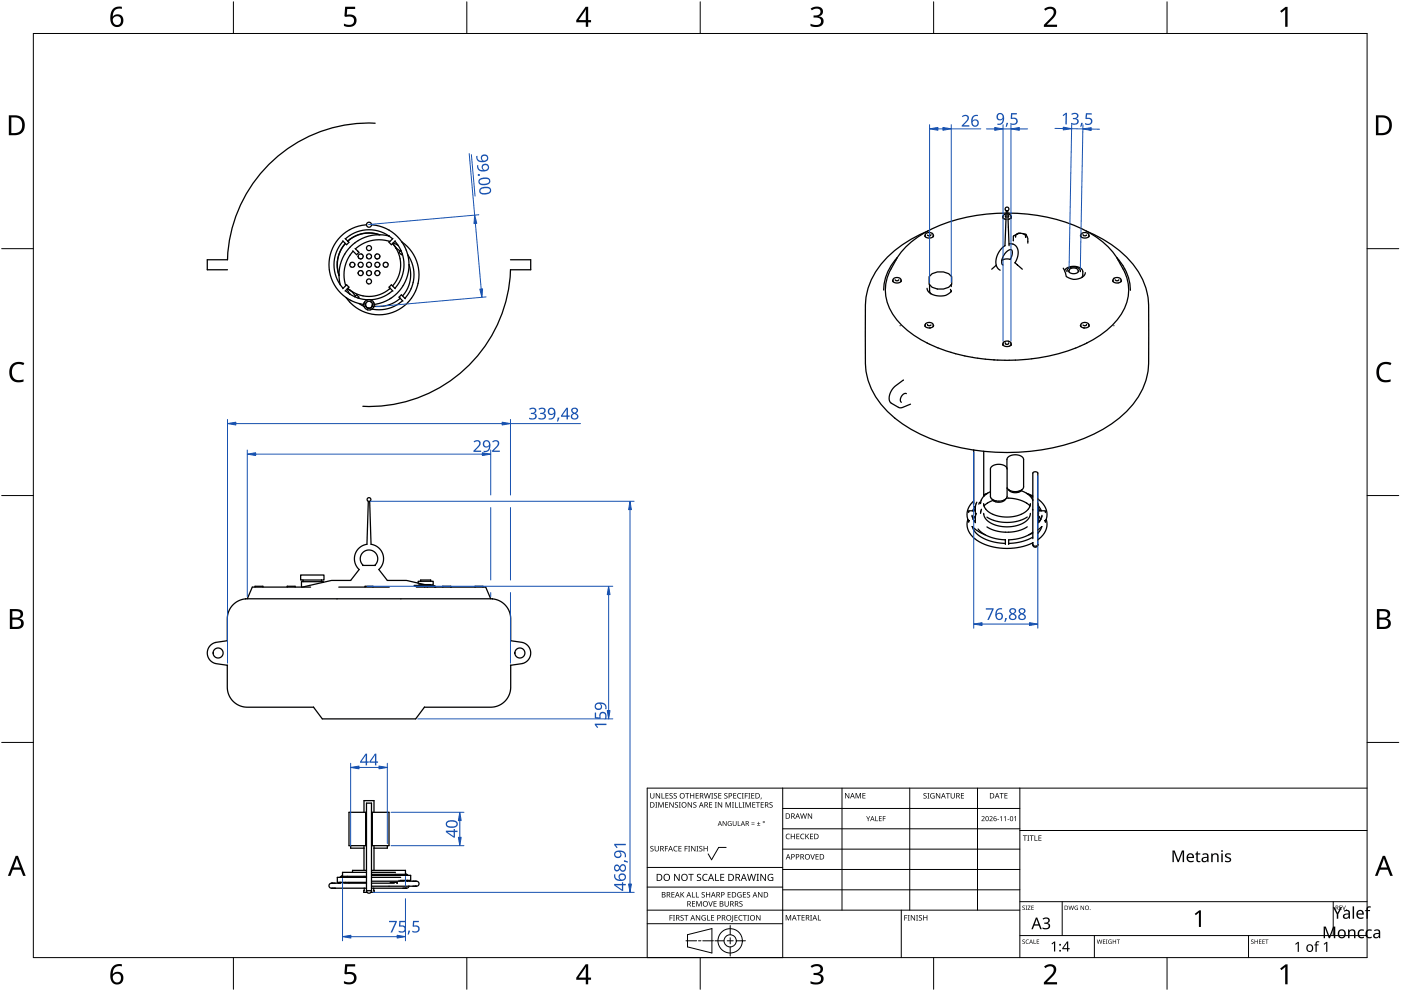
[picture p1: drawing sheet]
<svg xmlns="http://www.w3.org/2000/svg" width="420mm" height="297mm" viewBox="0 0 420 297" stroke-linecap="round" stroke-linejoin="round" font-family="sans-serif">
<g fill="none" stroke="#000" stroke-width=".38">
<path d="M112.5 36.9a42.5 42.5 0 0 0-44.3 41h-6v3h6M102.9 72.3a10.5 10.5 0 0 0-.9 13.1M103.5 71.5l1.2 1.1-.8 .7-1.1-1.1M103.6 73a9.5 9.5 0 0 0-1.9 9.6M103.6 73a9.4 9.4 0 0 0-1.9 9.4M104.3 72.3h.1M104.9 79.3v.1M105.9 75.3a10.4 10.4 0 0 0-2.2 10.3M106.5 74.5l1.2 1.1-.8 .7-1.1-1.1M107.3 75.3h.1M109.9 67.4a12 12 0 0 0-10.8 8.7 12 12 0 0 0 4.7 13.1M109.9 67.4l.2 .5 .6 .2 .5-.2 .2-.5"/>
<path d="M111.4 67.4l-.2-.6-.5-.2-.6 .2-.2 .6M111.4 67.4a11.9 11.9 0 0 1 9.1 5.1M113.7 70.4h.2M113.7 70.4a9.4 9.4 0 0 0-9.4 1.9M113.7 70.4a12 12 0 0 0-12 12M113.9 70.4a9.5 9.5 0 0 0-9.6 1.9M113.9 70.4l2.8 .3M116.7 70.7h.1M116.7 70.7a10.5 10.5 0 0 0-13.1 .9M116.7 70.7l1 .9M116.9 72.4a10.4 10.4 0 0 0-10.3 2.2M117.7 73l1 1.3"/>
<path d="M117.7 73h.1M117.8 73l1 1.4M117.8 71.5l-1.1 1.1 .7 .7 1.1-1.1M117.9 72.8l1.5 .8M118.4 72.3l1 1.3M118.7 74.3a9.5 9.5 0 0 1-1 11.4M118.7 74.3l.1 .1M118.8 74.4l1.2 .9M119.4 73.6l.8 1.5M120.2 75.1l.4 1M120.2 75.1l-.5 .5 .7 .7 .2-.2M120.5 72.5l1 1.8 .8 2.1"/>
<path d="M120.5 72.5a12 12 0 0 1 1.6 18.3 12 12 0 0 1-18.3-1.6M120.6 76.1a10.4 10.4 0 0 1-2.2 10.3M122.3 76.4a10.5 10.5 0 0 1-.9 13M122.3 76.4l.4 2.9M122.7 79.3a12 12 0 0 1-10.5 11.9M122.7 79.3a9.4 9.4 0 0 1-2 9.4M153.1 77.9h6.1v3h-6.1a42.5 42.5 0 0 1-44.3 40.9M269.1 77.2a14.6 14.6 0 0 0-4.1 9.7M277.4 70.6l.1 .3M277.5 70.9l.1-.8 1.1-.4 1 .4 .2 .8M277.5 70.9h.1M278.2 69.3h-.1a37.6 37.6 0 0 0-11.9 7.7l-1.9 2.2-1.7 2.2-1.4 2.7a20.6 20.6 0 0 0-1.7 9.6l.1 16.1a19.3 19.3 0 0 0 1.6 6.5l.1 .2a28.3 28.3 0 0 0 11.8 12.1 54 54 0 0 0 18.9 6.3"/>
<path d="M278.2 69.3a23.7 23.7 0 0 0-9.1 7.9M279.2 70.3l-.1 .3-.6 .1-.4-.2M279.9 70.9l-1.2 .5-1.2-.5M280 70.6l-.1 .3M298.8 79.5l-1.4 1.2M298.8 79.5l.3 .8 .9 .7M300.5 78v1l.3 .4M300.7 65l.1 .3M300.8 65.3l.9 .5M300.8 64.8v.5M300.8 64.8h.1M301.4 73.6l-1.3 1.2-.9 1.5-.5 1.6 .1 1.6"/>
<path d="M301.5 64.7v.3h.2M301.8 64.1l-.7 .3-.3 .4M301.8 63.9a51.3 51.3 0 0 0-23.6 5.4M301.8 63.2l-.4-.7 .6-.4 .6 .4-.4 .7M301.8 63.2l-.4 10.5M302.2 63.2h-.4M302.2 63.2l.4 10.4M302.2 63.9a51.3 51.3 0 0 1 23.6 5.4M302.2 64.1l.7 .3 .3 .4M302.5 64.7v.3h-.2M302.6 73.1h.2a2.55 2.55 0 0 1 2.4 3.6l-.8 2.1M303 77.8h.1"/>
<path d="M303 77.8l.6-1.9-.1-.8-.3-.3-.9 .3-.9 .8-.9 2.1M303 77.8a3.1 3.1 0 0 0-2.5 .2M303.2 64.8h.1M303.2 64.8v.5M303.2 65.3l-.9 .5M303.3 65l-.1 .3M304.4 78.8l2.2 1.9M304.4 78.8h.1M306 69.9l-1.2 .4-.2 .8M306 69.9h-.5l-1.6 .9v1.4M306 69.9l.9 .2M306.9 70.1l.6 .4 .1 .6"/>
<path d="M306.9 70.1a1.34 1.34 0 0 1 1.3 1.3v1.5M307.6 71.1h.1M324 70.6l.2 .3M324.2 70.9l1.1 .5 1.2-.5M324.2 70.9l.1-.8 1-.4 1.1 .4 .1 .8M324.8 70.3l.1 .3 .6 .1 .4-.2M325.8 69.3h.1a37.6 37.6 0 0 1 12 7.7l1.8 2.2 1.7 2.2 1.4 2.7a20.6 20.6 0 0 1 1.7 9.6l-.1 16.1a19.2 19.2 0 0 1-1.6 6.5l-.1 .2a28.3 28.3 0 0 1-11.8 12.1 60.9 60.9 0 0 1-35.9 6.7M325.8 69.3a23.7 23.7 0 0 1 9.1 7.9M326.5 70.9h.1M326.6 70.6l-.1 .3M334.9 77.2a14.6 14.6 0 0 1 4.1 9.7M334.9 77.2a26.7 26.7 0 0 1 3.5 7.9 15.2 15.2 0 0 1-6.5 13.9 44.1 44.1 0 0 1-23.6 8.7l-3.1 .2a63.4 63.4 0 0 1-15.9-1.2 39.6 39.6 0 0 1-18.9-9.2 13.8 13.8 0 0 1-3.7-16l2.4-4.3"/>
<path d="M101.7 82.4v.2M101.7 82.6l.3 2.8M102 85.4l.9 1M102.8 86.5l1.1-1.1 .8 .7-1.2 1.1M103.6 87.1l1.3 1M103.8 89.2l1.8 1 2.1 .8M104.1 86.6l.8 1.5M104.9 88.1l1.5 .8M105.6 87.4l.1 .1M105.6 87.4l-1.3-.9 1.4 1M105.7 87.5l.9 1.2M106.4 88.9l1 .4"/>
<path d="M106.4 88.9l.5-.5 .8 .7-.3 .2M106.6 88.7h.1M107.4 89.3l2.9 .5M107.7 91l1.5 .9M107.7 91l1.4 .2M109.1 91.2l.1 .7M109.2 91.9l.7 .8M109.6 91.3l.4 .8 .7 .3 .7-.3 .3-.8M109.6 91.3l.4 .9M109.9 90l-.6 .6-.2 .6M109.9 90.6l-.3 .7M110 92.2l.7 .2"/>
<path d="M110 90.5l1.1-.1 .4 .3 .2 .6M110.3 89.8l-.3 .1M110.3 89.8h.7M110.3 89.8h.1M111 89.8l.3 .1M111.4 90l.6 .6 .2 .6M111.6 92.6l-.8 .3-.8-.1M111.7 91.3l-.3 .8-.7 .3M112.2 91.7l-.6 .9M112.2 91.2v.5M117 86.4a9.5 9.5 0 0 1-11.4 1M117 86.4h.1"/>
<path d="M117.7 87.1a10.3 10.3 0 0 1-6.7 2.7M118.5 86.5l-1.1-1.1-.7 .7 1.1 1.1M120 89.4a9.4 9.4 0 0 1-7.8 2.3M120 89.4h.1M120.7 90.1a10.4 10.4 0 0 1-9.1 2.5M121.5 89.5l-1.1-1.1-.7 .7 1.1 1.1M267.7 84.1l.1 .3M269.6 83.9l-.3 .2h-.6l-.3-.2M270 97.6h-.1M270.2 84.4l-1.2 .4-1.2-.4M270.2 84.4l-.2-.9-1-.3-1 .3-.2 .9M270.3 84.1l-.1 .3"/>
<path d="M277.4 97.5l.1 .4M277.5 97.3v.6M277.5 97.9l.6 .3 .9 .1M277.5 97.3h.1M277.5 97.3l.5-.5 1.1-.1 .7 .4 .1 .8M278 86.4l.3 .8 .9 .8M278.1 97.3l.2 .3 .5 .1 .4-.3M278.8 85.3v2l.4 .7M278.8 85.3a4.5 4.5 0 0 0 6.5 0M279 98.3h.1M279.9 97.9l-.9 .4M280 97.5l-.1 .4"/>
<path d="M285 86.7l.3 .5M285.2 87.4a5.1 5.1 0 0 1-6 .6M285.3 87.2l-.1 .2M285.3 85.3l.1-2.4a4.5 4.5 0 0 0-6.8 0l.2 2.4M285.3 85.3v.6M318.9 80.4l.4 .8M319.3 81.2a3.4 3.4 0 0 1 5.4-.1v1.5l-.3 .6M319.3 81.2l.4 1.4a3.5 3.5 0 0 0 3.2 1.1l1.5-.5M323.4 81.4v-.3a1.59 1.59 0 0 0-2.8 0v.3M323.5 81.2a1.73 1.73 0 0 1-3 0M324 81.4a2.03 2.03 0 0 0-3-1.2l-.8 .5-.2 .7M324 97.5l.2 .4"/>
<path d="M324.2 97.9l.9 .4M325.1 98.3h.1M325.5 81.7l-.3 .9-.8 .6M325.9 97.3l-.2 .3-.5 .1-.4-.3M326.5 97.3l-.5-.5-1.1-.1-.7 .4v.8M326.5 97.3h.1M326.5 97.9l-.6 .3-.8 .1M326.5 97.3v.6M326.6 97.5l-.1 .4M333.7 84.1l.1 .3M334 97.6h.1M335.6 83.9l-.3 .2h-.6l-.3-.2"/>
<path d="M336.2 84.4l-1.2 .4-1.2-.4M336.2 84.4l-.2-.9-1-.3-1 .3-.2 .9M336.3 84.1l-.1 .3M270.9 113.9l-2.4 1.8a4.1 4.1 0 0 0-1.4 5l2.8 1.5 3.2-1.1M271.8 118a1.73 1.73 0 0 0-1.5 2.6M300.7 103.1l.1 .3M300.8 103.4l1.2 .5 1.2-.5M300.8 103.4l.2-.8 1-.4 1 .4 .2 .8M302.5 102.8v.3l-.5 .1-.5-.1v-.3M303.3 103.1l-.1 .3M292 134.9l3 .4M292 134.9v15.9"/>
<path d="M295 135.3v13.5M290.3 155.7a5.5 5.5 0 0 0 2.7 6.2 18.2 18.2 0 0 0 16.7 .8M290.3 155.7l.2 .6M290.5 153.2v.4M290.5 156.1v.5M290.7 156h-.2v.2M291.5 154.5l.4 1.2M291.6 157.8h.1M291.6 157.8l.2 .7a9.9 9.9 0 0 0 8.2 4.3l1.5 .1v-1.1M291.6 157.8l1.4 1.2 2.4 1.3M291.7 153.1h-1.2v.2M291.7 153.1h.8"/>
<path d="M291.9 155.7l.2 .3h.4M292 152.6l-.3 .5M292 152.6v.5M292 150.2a5.2 5.2 0 0 0-1.7 5.5M292 150.6v.6M292.1 151.8l.4 .3M292.1 152.3l-.1 .3M292.1 156.1l.4 .5M292.2 154.9h.3M292.4 154.9l-.5 .8M292.5 152.1v1.3M292.5 152.7l-.5 .4"/>
<path d="M292.5 152.1h.1M292.5 152.7h.1M292.5 156.6h.1M292.5 153.7h.1M292.5 153.7l.1 .5M292.6 154.2l-.1 2.1M292.8 153.9l-.2 .3M293 150.5l-.5 1.7M293.3 158.6l2.1 1.7M293.8 150.5l-.3 .6M294.1 153.6v.3M294.1 150.7v.2"/>
<path d="M294.1 153.4v.2M294.1 153.4h.1M294.4 152.7l-.3 .7M295 153.9a4.5 4.5 0 0 0 4 3.6 9.7 9.7 0 0 0 9.3-1.9l.5-.7 .2-1M295 150.9l.1 .7M295 148.8l-.7 1-.2 .9M295.9 147.9l-.9 .6M295.9 147.9l-.9 .4M296.2 147.9l-1.2 .9M296.2 147.9h-.3M297 147.4l-.8 .5M297.6 149.7l.2 .3"/>
<path d="M297.8 150l-1.4 .6-1.3 1M301.5 149.7a2.72 2.72 0 0 1-3.7 .3M301.5 149.7h-.1a3.8 3.8 0 0 1-3.8 0M301.9 149.3a10 10 0 0 1 7 2.3M301.9 149.3l-.4 .4M302 140.3a3.1 3.1 0 0 0-5 .2v8.3l.6 .9M302 140.3v-2.5a2.83 2.83 0 0 1 3.9-1.2l.7 .4 .4 .8v8.1l-.6 .9M302 140.3v8.5l-.1 .5M302 146.2l.1 .2M302 146.4h.1M302.1 146.4l.5 .4M302.6 146.8a2.71 2.71 0 0 0 3.6 .3"/>
<path d="M302.6 146.8a3.8 3.8 0 0 0 3.8 0M306.2 147.1l1.7 .8M306.4 146.8l-.2 .3M307.9 147.9l1 .8 .8 1.2M307.9 147.9h.2M308.1 147.9l1.6 1.1M308.1 147.9l1.6 .8M308.1 157.9l-.5 .3a12.3 12.3 0 0 1-11.6-.3M308.1 155l-2.5 1.1a12.2 12.2 0 0 1-9.6-1.1M308.9 151.6a6 6 0 0 1-5.7 3.3 8 8 0 0 1-8-2.9l-.1-.4M309 150.9l-.1 .7M309.6 152.7l.1 .2"/>
<path d="M309.7 149.9h.1M309.7 159.5l-1.1 .8M309.7 159.8l-1.1 .5M311.2 150.9l.3 .9M311.2 149.6l1.6 1.4 .8 1.2 .4 2-.2 1.5M311.3 153.9l.1 .3M311.4 154.2l.1 2.1M311.5 151.8l.8 1.3M311.5 151.8v1.6M311.5 153.7l-.1 .5M311.5 156.6h.1M311.5 154.9h.3"/>
<path d="M311.5 152.7l.5 .4M311.5 153.1h.8M311.6 154.9l.5 .8M311.9 156.1l-.4 .5M312.1 155.7l-.2 .3h-.4M312.3 153.1h1.2v.5M312.4 157.8l-1.2 1.1M312.4 157.8l-.5 1.2-.7 .8M312.4 157.8h.1M312.5 154.5l-.4 1.2M313.3 156h.2v.6M313.8 155.7l.2 1.4-.4 2-.8 1.3-1.6 1.4"/>
<path d="M313.8 155.7l-.3 .6M73.7 179.5a6 6 0 0 0-5.5 6v6.6l-3.4 .4a3.2 3.2 0 0 0-2.6 3.2 3.2 3.2 0 0 0 2.6 3.2l3.4 .5M73.7 179.5h.1M76.5 176v-.3h2.3v.3M86.1 175.7h2.4v.3M86.1 175.7h.1M86.1 175.7v.3M90.2 172.4h7v1.5h-7zM90.9 173.9v.5M93.2 176h-17.5l-1.5 3.5M96.4 173.9v.5M96.9 174.5l2.5-.5h5.8l2.5-3.3a4.4 4.4 0 0 1-1.2-4.5 4.4 4.4 0 0 1 3.5-3l.5-12.9-.4-.6 .5-.5 .4 .1 .2 .4-.3 .6 .4 12.9a4.4 4.4 0 0 1 3.5 3 4.4 4.4 0 0 1-1.2 4.5l2.6 3.3h5.7l3.5 .8"/>
<path d="M96.9 174.5v-.1h-6.5v1.6M96.9 174.5l-6.2 1.5M101.1 179.5h.1M101.6 176h15.1M109 169.5a2.62 2.62 0 0 1-.2-3.8 2.62 2.62 0 0 1 3.8 0 2.62 2.62 0 0 1-.2 3.8M109.5 176v-.3h2.3v.3M112.6 169.5h-3.9M120.2 179.5h.1M124.9 175.9l20.8 .1 1.5 3.5M124.9 175.9v-.3h5.5v.4M125.4 175.5h-1.2l.7 .4M125.4 174.8l2 .4"/>
<path d="M125.7 175.5h-.3M126.2 174.2h-.8v.6M129 175.3h-2.7M129.2 174.2h.7v1.4M129.2 174.2v-.3h-3v.3M129.2 174.2h-3M129.7 175.6v-.3h-4v.3M130.4 175.9l.3 .1M132.8 175.7h2.4v.3M132.8 175.7h.1M132.8 175.7v.3M142.5 176v-.3h2.3v.3"/>
<path d="M147.7 179.5h-74M147.7 179.5a6 6 0 0 1 5.5 6v6.6l3.3 .4a3.2 3.2 0 0 1 2.7 3.2 3.2 3.2 0 0 1-2.7 3.2l-3.3 .5M147.7 179.5h.1M295.4 160.3a13.7 13.7 0 0 0 6.1 1.5M301.5 161.8h.1M301.5 163h.1M301.5 163v.2M302.5 163h.1M308.6 160.3a13.4 13.4 0 0 1-6.1 1.5v1.4M309.7 161.5v-19.7l.3-.3 .6-.1 .6 .4v21.5M309.7 161l-.1 .1a15.2 15.2 0 0 1-7.1 1.8M309.7 162.7v.6"/>
<path d="M309.7 163.3h.1M309.8 162.7h-.1M311.2 163.3l-.7 .4-.8-.4M311.2 163.3l-.2 .5-.5 .2-.5-.2-.3-.5M311.2 163.3h.1M68.2 199.4v6.6a6 6 0 0 0 6 6h19.8M68.2 199.4h.1M153.2 199.4v6.6a6 6 0 0 1-6 6h-19.9M153.2 199.4h-.1M94 212l2.7 3.5h28l2.6-3.5M94 212h.1M127.3 212h.1"/>
<path d="M104.7 243.5h5v10h-5zM105.2 253.5v.7h4M109.2 243.5v-3.5h3v3.5M109.2 253.5v7.4M111.7 243.5h5v10h-5zM112.2 253.5v7.4M116.2 253.5v.7h-4M99.5 264.7l-.6 .2-.2 .5 .1 .6 .5 .2h9.9M99.6 264.7h-.1M99.8 264.7h-.2M101.4 264.7h-1.6M101.7 264.7h-.3"/>
<path d="M101.7 264.7h.1M101.8 264.5l-.1 .2M102.2 264.7h-.5M102.2 264.5v.3M102.4 262.7l-.4 .3M102.4 262.7h.1M102.5 262.7h-.1M102.7 262.7h-.2M104.7 264.5v.2M109.2 266.2h.7M109.2 266.2l-.1 1.3h1M109.9 267v-26.3h1.5v26.3"/>
<path d="M109.9 262.7h-7.2M109.9 263h-8.7v1.5h8.7M109.9 261.5h-7.2v1.2M109.9 264.7h-6.8M109.9 260.9h-4.2v.6M109.9 267l.2 .5M110.1 267.5l.5 .2 .6-.2M111.4 267l-.2 .5M111.4 262.1h10.2M111.4 262.4h11.8v1.5h-3.2M111.4 260.9h10.2v1.2M111.4 264.1h9.8"/>
<path d="M111.4 267h-1.5M111.4 266.2h.7M112.1 266.2l.1 1.3h-1M112.1 266.2h9.4M117 264.5h2.1v.3M118.2 264.7h-6.8M118.6 261.5h-7.2M119.1 264.7h-.1M119.7 263.9v.2M120.2 263h-8.8M121.5 266.2h.2M121.6 262.1h.3"/>
<path d="M121.7 266.2h.2M121.9 262.1h.1M121.9 262.1l.4 .3M122 264.1l3.2 .1 .4 .4v.5l-.3 .4-.4 .1M122.1 263.9v.3M122.6 265.6l-.2 .5-.5 .1M122.6 265.6h-11.2M122.6 265.6h.1M124.5 265.6h-1.9M124.7 265.6h-.2M124.9 265.6h-.2"/>
<circle cx="105.7" cy="79.4" r=".75"/>
<circle cx="108.2" cy="76.9" r=".75"/>
<circle cx="108.2" cy="79.4" r=".75"/>
<circle cx="110.7" cy="76.9" r=".75"/>
<circle cx="110.7" cy="79.4" r=".75"/>
<circle cx="110.7" cy="74.4" r=".75"/>
<circle cx="113.2" cy="79.4" r=".75"/>
<circle cx="113.2" cy="76.9" r=".75"/>
<circle cx="115.7" cy="79.4" r=".75"/>
<circle cx="108.2" cy="81.9" r=".75"/>
<circle cx="110.7" cy="84.4" r=".75"/>
<circle cx="110.7" cy="81.9" r=".75"/>
<circle cx="113.2" cy="81.9" r=".75"/>
<circle cx="65.4" cy="195.7" r="1.5"/>
<circle cx="155.9" cy="195.7" r="1.5"/>
</g>
<path d="M10 10h400v277h-400z" fill="none" stroke="#000" stroke-width=".3"/>
<g fill="none" stroke="#000" stroke-width=".3">
<path d="M70 .5v9.5M140 .5v9.5M210 .5v9.5M280 .5v9.5M350 .5v9.5M.5 74.5h9.5M419.5 74.5h-9.5M.5 148.5h9.5M410 148.5h9.5M10 222.5h-9.5M410 222.5h9.5M70 287v9.5"/>
<path d="M140 287v9.5M210 287v9.5M280 287v9.5M350 287v9.5"/>
</g>
<g fill="#000">
<path d="M103.5 2h3v.7h-2.4l-.1 1.7a2.01 2.01 0 0 1 3 1.7 2.01 2.01 0 0 1-2.8 2l-1.1-.3v-.7a1.93 1.93 0 0 0 3-.6 1.37 1.37 0 0 0-.5-1.4 1.37 1.37 0 0 0-1.4-.1l-.5 .1-.4-.3zM243.1 2.6a2.32 2.32 0 0 1 3.7 .5 1.46 1.46 0 0 1-1.2 1.8 1.59 1.59 0 0 1 1.4 1.8 1.59 1.59 0 0 1-1.8 1.4l-2.1-.3v-.7a2.12 2.12 0 0 0 3.1-.5 1.21 1.21 0 0 0-1.6-1.3h-.6v-.7a1.53 1.53 0 0 0 2.1-1.1 1.49 1.49 0 0 0-2.6-.4zM313.1 2.7a2.03 2.03 0 0 1 2.1-.8 2.03 2.03 0 0 1 1.6 1.7 3.9 3.9 0 0 1-1.6 2.5l-1.2 1.3h3v.7h-3.9v-.6l1.5-1.6a2.56 2.56 0 0 0 1.3-2.9 1.62 1.62 0 0 0-2.4 .2zM383.9 3.3l1.6-1.2h.6v5.9h-.7l.1-5.2-1.2 1zM3.5 109.3a3.3 3.3 0 0 1 3.8-.5l-.3 .7a2.26 2.26 0 0 0-2.6 0 2.26 2.26 0 0 0-.8 2.6 2.12 2.12 0 0 0 3.1 1.7l.4-.1v.7a2.98 2.98 0 0 1-3.4-.4 2.98 2.98 0 0 1-.8-3.3zM413.5 109.3a3.3 3.3 0 0 1 3.8-.5l-.3 .7a2.26 2.26 0 0 0-2.7 0 2.26 2.26 0 0 0-.7 2.6 2.12 2.12 0 0 0 3.1 1.7l.4-.1v.7a2.98 2.98 0 0 1-3.4-.4 2.98 2.98 0 0 1-.8-3.3zM103.5 289h3v.7h-2.4l-.1 1.7a2.01 2.01 0 0 1 3 1.7 2.01 2.01 0 0 1-2.8 2l-1.1-.4v-.6a1.93 1.93 0 0 0 3-.7 1.37 1.37 0 0 0-.5-1.3 1.37 1.37 0 0 0-1.4-.1l-.5 .1-.4-.3zM243.1 289.6a2.32 2.32 0 0 1 3.7 .5 1.46 1.46 0 0 1-1.2 1.8 1.59 1.59 0 0 1 1.4 1.8 1.59 1.59 0 0 1-1.8 1.4l-2.1-.3v-.7a2.12 2.12 0 0 0 3.1-.5 1.21 1.21 0 0 0-1.6-1.4h-.6v-.6a1.53 1.53 0 0 0 2.1-1.1 1.49 1.49 0 0 0-2.6-.4zM313.1 289.7a2.03 2.03 0 0 1 2.1-.8 2.03 2.03 0 0 1 1.6 1.7 3.9 3.9 0 0 1-1.6 2.5l-1.2 1.3h3v.7h-3.9v-.7l1.5-1.5a2.56 2.56 0 0 0 1.3-2.9 1.62 1.62 0 0 0-2.4 .2zM383.9 290.3l1.6-1.2h.6v5.9h-.7l.1-5.2-1.2 1z"/>
<path d="M33.9 2.6a2.88 2.88 0 0 1 2.6-.6v.7a2.02 2.02 0 0 0-2.6 2.3 1.83 1.83 0 0 1 2.5-.3 1.83 1.83 0 0 1 .3 2.6 2.07 2.07 0 0 1-2.5 .6 2.07 2.07 0 0 1-1.1-2.4 4 4 0 0 1 .8-2.9zM33.8 6.2a1.3 1.3 0 0 0 2.6 0 1.3 1.3 0 0 0-2.6 0z"/>
<path d="M175.6 2h.8v4h.9v.7h-.9v1.3h-.7v-1.3h-2.9v-.6zM175.7 2.8l-2.2 3.2h2.2z"/>
<path d="M2.6 34.6h1.9a2.99 2.99 0 0 1 2.9 3 2.99 2.99 0 0 1-3.1 2.9h-1.7zM3.4 35.2v4.7h.8a2.35 2.35 0 0 0 2.4-2.1 2.35 2.35 0 0 0-1.9-2.6z"/>
<path d="M412.6 34.6h1.9a2.68 2.68 0 0 1 2.9 2.9 2.78 2.78 0 0 1-3.1 3h-1.7zM413.4 35.2v4.7h.8a2.35 2.35 0 0 0 2.4-2.1 2.35 2.35 0 0 0-2-2.6z"/>
<path d="M3 182.6h1.7a1.68 1.68 0 0 1 2.2 1.7 1.37 1.37 0 0 1-1.1 1.1 1.61 1.61 0 0 1 1.3 2 1.61 1.61 0 0 1-2 1.1h-2.1zM3.7 185.7v2.2h1.2a1.13 1.13 0 0 0 1.4-1.1 1.13 1.13 0 0 0-1.4-1.1zM3.7 183.2v1.9h1.1a1.02 1.02 0 0 0 1.3-1 1.02 1.02 0 0 0-1.4-.9z"/>
<path d="M412.9 182.6h1.7a1.68 1.68 0 0 1 2.3 1.7 1.37 1.37 0 0 1-1.1 1.1 1.61 1.61 0 0 1 1.3 2 1.61 1.61 0 0 1-2.1 1.1h-2.1zM413.7 185.7v2.2h1.2a1.13 1.13 0 0 0 1.4-1.1 1.13 1.13 0 0 0-1.5-1.1zM413.7 183.2v1.9h1.1a1.02 1.02 0 0 0 1.3-1 1.02 1.02 0 0 0-1.4-.9z"/>
<path d="M4.7 256.5h.7l2.3 6h-.8l-.7-1.8h-2.4l-.7 1.8h-.7zM5 257.3l-.9 2.7h1.9z"/>
<path d="M414.7 256.5h.7l2.3 6h-.8l-.7-1.8h-2.4l-.7 1.8h-.7zM415 257.3l-.9 2.7h1.9z"/>
<path d="M33.9 289.6a2.88 2.88 0 0 1 2.6-.6v.7a2.02 2.02 0 0 0-2.6 2.3 1.83 1.83 0 0 1 2.5-.3 1.83 1.83 0 0 1 .3 2.6 2.07 2.07 0 0 1-2.5 .6 2.07 2.07 0 0 1-1.1-2.4 4 4 0 0 1 .8-2.9zM33.8 293.2a1.3 1.3 0 0 0 2.6 0 1.3 1.3 0 0 0-2.6 0z"/>
<path d="M175.6 289h.8v4h.9v.7h-.9v1.3h-.7v-1.3h-2.9v-.6zM175.7 289.8l-2.2 3.2h2.2z"/>
</g>
<g fill="none" stroke="#000" stroke-width=".3">
<path d="M234.7 236.2v50.8h-40.6v-50.8h215.9M252.5 236.2v36.6M272.8 236.2v36.6M293.2 236.2v36.6M305.9 236.2v50.8M217.8 254h-2.3l-2.1 3.7-1-1.8M234.7 242.3h71.2M234.7 254.5h71.2M305.9 248.4h-71.2M410 248.9h-104.1M194.1 272.8h111.8M219 277.4v2.8"/>
<path d="M234.7 276.9h-40.6M234.7 265.9h-40.6M234.7 260h-40.6M270.3 272.8v14.2M305.9 260.6h-71.2M305.9 266.7h-71.2M305.9 270.3h104.1M318.6 270.3v10.1M399.8 270.3v10.1M205.7 282h3.2M206.2 280.2l7.3-1.9v7.3l-7.3-1.8zM209.5 282h.7"/>
<path d="M214 282h-3.2M214.4 282h2.8M218.1 282h1.8M219 281.1v1.8M219 283.8v2.8M223.6 282h-2.8M328.2 280.4v6.6M374.4 280.4v6.6M410 280.4h-104.1"/>
<circle cx="219" cy="282" r="3.7"/>
<circle cx="219" cy="282" r="1.83"/>
</g>
<g fill="#000">
<path d="M195 237.7h.2v1.1a.42 .42 0 0 0 .4 .4 .42 .42 0 0 0 .4-.4v-1.1h.2v1.1a.62 .62 0 0 1-.6 .6 .62 .62 0 0 1-.6-.6zM196.7 237.7h.2l.9 1.4v-1.4h.2v1.6h-.3l-.8-1.3v1.3h-.2zM198.4 237.7h.2v1.5h.7v.1h-.9zM199.6 237.7h.9v.2h-.7v.5h.6v.2h-.6v.6h.7v.1h-.9zM200.8 237.9l.6-.2 .3 .1v.2a.38 .38 0 0 0-.5-.2 .38 .38 0 0 0-.2 .5 .38 .38 0 0 0 .5 .2l.3 .3-.2 .4-.7 .1h-.2l.1-.2a.41 .41 0 0 0 .6 .1 .41 .41 0 0 0 .1-.5 .41 .41 0 0 0-.5-.2zM202.1 237.9l.5-.2 .4 .1-.1 .2a.38 .38 0 0 0-.5-.2 .38 .38 0 0 0-.2 .5 .38 .38 0 0 0 .5 .2l.3 .3-.1 .4-.7 .1h-.2l.1-.2a.41 .41 0 0 0 .5 .1 .41 .41 0 0 0 .2-.5 .41 .41 0 0 0-.6-.2zM205.5 237.7h1.2v.2h-.5v1.4h-.2v-1.4h-.5zM207 237.7h.2v.7h.8v-.7h.2v1.6h-.2v-.7h-.8v.7h-.2zM208.6 237.7h.9v.2h-.7v.5h.7v.2h-.7v.6h.7v.1h-.9zM211.1 237.7h.2l.4 1.4 .3-1.4h.2l.4 1.4 .4-1.4h.2l-.5 1.6h-.2l-.4-1.3-.3 1.3h-.3zM213.3 237.7h.6l-.2 .2v1.3l.2 .1h-.6l.2-.1v-1.3zM214.2 237.9l.5-.2 .4 .1-.1 .2a.38 .38 0 0 0-.5-.2 .38 .38 0 0 0-.2 .5 .38 .38 0 0 0 .5 .2l.3 .3-.1 .4-.7 .1h-.2l.1-.2a.41 .41 0 0 0 .5 .1 .41 .41 0 0 0 .2-.5 .41 .41 0 0 0-.6-.2z"/>
<path d="M215.4 237.7h.9v.2h-.7v.5h.7v.2h-.7v.6h.7v.1h-.9zM217.3 237.9l.5-.2 .4 .1-.1 .2a.38 .38 0 0 0-.5-.2 .38 .38 0 0 0-.2 .5 .38 .38 0 0 0 .5 .2l.3 .3-.2 .4-.6 .1h-.2l.1-.2a.41 .41 0 0 0 .5 .1 .41 .41 0 0 0 .2-.5 .41 .41 0 0 0-.6-.2zM219.9 237.7h.9v.2h-.7v.5h.7v.2h-.7v.6h.7v.1h-.9zM221.3 237.9l.6-.2 .4 .1-.1 .2a.66 .66 0 0 0-.9 .6 .66 .66 0 0 0 .9 .5 .77 .77 0 0 1-1.1-.1 .77 .77 0 0 1 .2-1.1zM222.5 237.7h.5l-.1 .2v1.3l.1 .1h-.5l.2-.1v-1.3zM223.4 237.7h.9v.2h-.7v.6h.6v.2h-.6v.6h-.2zM224.4 237.7h.6l-.2 .2v1.3l.2 .1h-.6l.2-.1v-1.3zM225.3 237.7h.9v.2h-.7v.5h.7v.2h-.7v.6h.7v.1h-.9zM228.2 239.1h.2l-.3 .5zM253.4 237.7h.3l.8 1.3v-1.3h.2v1.6h-.2l-.9-1.3v1.3h-.2zM256.6 237.7h.3l.5 1.3 .5-1.3h.3v1.6h-.2v-1.4l-.7 1.4-.5-1.4v1.4h-.2zM258.6 237.7h1v.2h-.7v.5h.6v.2h-.6v.5h.7v.2h-1z"/>
<path d="M277 237.9l.6-.2 .3 .1-.1 .2a.38 .38 0 0 0-.5-.2 .38 .38 0 0 0-.1 .5 .38 .38 0 0 0 .5 .2l.2 .3-.1 .4-.7 .1h-.2l.1-.2a.41 .41 0 0 0 .6 .1 .41 .41 0 0 0 .1-.5 .41 .41 0 0 0-.5-.2zM278.1 237.7h.6l-.2 .2v1.3l.2 .1h-.6l.2-.1v-1.3zM279.2 237.9l.7-.2 .4 .1-.1 .2a.67 .67 0 0 0-1 .5 .67 .67 0 0 0 .9 .6v-.4h-.4v-.2h.6v.8a.88 .88 0 0 1-1.2-.2 .88 .88 0 0 1 .1-1.2zM280.7 237.7h.2l.9 1.4v-1.4h.2v1.6h-.3l-.8-1.3v1.3h-.2zM283.7 237.7h1.2v.2h-.5v1.4h-.2v-1.4h-.5zM285.1 237.7h.2v1.1a.42 .42 0 0 0 .4 .4 .42 .42 0 0 0 .4-.4v-1.1h.2v1.1a.62 .62 0 0 1-.6 .6 .62 .62 0 0 1-.6-.6zM288.2 237.7h.9v.2h-.7v.5h.7v.2h-.7v.6h.7v.1h-.9zM299.8 237.7h1.2v.2h-.5v1.4h-.2v-1.4h-.5zM301.2 237.7h.9v.2h-.7v.5h.7v.2h-.7v.5h.7v.2h-.9zM195.1 253.7l.6-.2 .3 .1-.1 .2a.38 .38 0 0 0-.5-.1 .38 .38 0 0 0-.1 .5 .38 .38 0 0 0 .4 .2l.3 .2-.1 .5-.7 .1-.2-.1 .1-.1a.41 .41 0 0 0 .6 .1 .41 .41 0 0 0 .1-.6 .41 .41 0 0 0-.6-.2zM196.5 240.4h.6l-.2 .2v1.3l.2 .2h-.6l.2-.2v-1.3zM196.3 253.6h.2v1a.42 .42 0 0 0 .5 .4 .42 .42 0 0 0 .4-.4v-1h.2v1a.62 .62 0 0 1-.6 .6 .62 .62 0 0 1-.7-.6z"/>
<path d="M197.4 240.4h.3l.5 1.4 .5-1.4h.3v1.7h-.2l.1-1.5-.8 1.5-.5-1.5v1.5h-.2zM199.4 253.6h.9v.1h-.7v.6h.7v.2h-.7v.7h-.2zM199.5 240.4h.9v.2h-.7v.5h.6v.2h-.6v.6h.7v.2h-.9zM200.7 240.4h.3l.8 1.4v-1.4h.2v1.7h-.2l-.9-1.4v1.4h-.2zM202.2 253.8l.4-.3 .6 .1-.1 .2-.4-.1a.66 .66 0 0 0-.5 .9 .66 .66 0 0 0 .9 .4 .77 .77 0 0 1-1.1-.1 .77 .77 0 0 1 .2-1.1zM202.5 240.6l.5-.2 .3 .1v.2a.38 .38 0 0 0-.5-.2 .38 .38 0 0 0-.2 .5 .38 .38 0 0 0 .5 .2 .51 .51 0 0 1 .1 .9 .51 .51 0 0 1-.8-.3l.1 .1a.41 .41 0 0 0 .5 0 .41 .41 0 0 0 .1-.5 .41 .41 0 0 0-.5-.2zM203.6 240.4h.6l-.2 .2v1.3l.2 .2h-.6l.2-.2v-1.3zM203.5 253.6h.9v.1h-.7v.6h.6v.1h-.6v.6h.7v.2h-.9zM205.3 253.6h.9v.1h-.7v.6h.7v.2h-.7v.7h-.2zM206.4 253.6h.6l-.2 .1v1.3l.2 .2h-.6l.2-.2v-1.3zM206.2 240.4h.3l.8 1.4v-1.4h.2v1.7h-.2l-.9-1.4v1.4h-.2zM207.3 253.6h.2l.9 1.3v-1.3h.2v1.6h-.3l-.9-1.4 .1 1.4h-.2z"/>
<path d="M208 240.6l.5-.2 .4 .1-.1 .2a.38 .38 0 0 0-.5-.2 .38 .38 0 0 0-.2 .5 .38 .38 0 0 0 .5 .2 .51 .51 0 0 1 .1 .9 .51 .51 0 0 1-.8-.3l.1 .1a.41 .41 0 0 0 .5 0 .41 .41 0 0 0 .1-.5 .41 .41 0 0 0-.5-.2zM208.9 253.6h.6l-.2 .1v1.3l.2 .2h-.6l.2-.2v-1.3zM209.8 253.7l.5-.2 .3 .1v.2a.38 .38 0 0 0-.5-.1 .38 .38 0 0 0-.2 .5 .38 .38 0 0 0 .5 .2l.3 .2-.2 .5-.7 .1-.1-.1 .1-.1a.41 .41 0 0 0 .5 .1 .41 .41 0 0 0 .1-.6 .41 .41 0 0 0-.5-.2zM211 253.6h.2v.7h.8v-.7h.2v1.6h-.2v-.8h-.8v.8h-.2zM212.7 240.4h.9v.2h-.7v.5h.6v.2h-.6v.6h.7v.2h-.9zM214.4 240.4h.6l-.2 .2v1.3l.2 .2h-.6l.2-.2v-1.3zM215.3 240.4h.2l.9 1.4v-1.4h.2v1.7h-.3l-.8-1.4v1.4h-.2zM216.7 246.1h.2l.8 1.2v-1.2h.2v1.5h-.2l-.8-1.2v1.2h-.2zM217.6 240.4h.3l.5 1.4 .5-1.4h.3v1.7h-.2v-1.5l-.7 1.5-.5-1.5v1.5h-.2zM218.4 246.3l1-.1-.2 .1a.6 .6 0 0 0-.8 .5 .6 .6 0 0 0 .8 .6v-.4l-.3-.2h.5v.7a.8 .8 0 0 1-1-.2 .8 .8 0 0 1 0-1zM219.5 240.4h.6l-.2 .2v1.3l.2 .2h-.6l.2-.2v-1.3zM220.4 240.4h.2v1.5h.7v.2h-.9z"/>
<path d="M219.8 246.1h.1v.9a.38 .38 0 0 0 .4 .4 .38 .38 0 0 0 .4-.4v-.9h.2v.9a.56 .56 0 0 1-.6 .6 .56 .56 0 0 1-.5-.6zM221.3 246.1h.1v1.3h.7v.2h-.8zM221.6 240.4h.2v1.5h.7v.2h-.9zM222.7 240.4h.6l-.2 .2v1.3l.2 .2h-.6l.2-.2v-1.3zM223.6 240.4h.3l.5 1.4 .5-1.4h.3v1.7h-.2v-1.5l-.7 1.5-.6-1.5 .1 1.5h-.2zM225.4 247l.9 .1zM225.4 246.6l.9 .1zM225.6 240.4h.9v.2h-.7v.5h.7v.2h-.7v.6h.7v.2h-.9zM227 247.4l1 .2zM226.7 240.4h1.2v.2h-.5v1.5h-.2v-1.5h-.5zM227.4 246.3l.2 .5h.4l-.4 .1v.4l-.2-.4h-.4l.4-.1zM228.1 240.4h1v.2h-.7v.5h.6v.2h-.6v.6h.7v.2h-1z"/>
<path d="M230.8 240.6l.6-.2 .3 .1-.1 .2a.38 .38 0 0 0-.5-.2 .38 .38 0 0 0-.1 .5 .38 .38 0 0 0 .5 .2 .51 .51 0 0 1 0 .9 .51 .51 0 0 1-.8-.3l.1 .1a.41 .41 0 0 0 .6 0 .41 .41 0 0 0 .1-.5 .41 .41 0 0 0-.5-.2zM235.8 250.1l.5-.2 .6 .1-.1 .2-.4-.1a.66 .66 0 0 0-.5 .8 .66 .66 0 0 0 .9 .4 .77 .77 0 0 1-1.1-.1 .77 .77 0 0 1 .1-1.1zM237.2 249.9h.2v.7h.8v-.7h.2v1.6h-.2v-.7h-.8v.7h-.2zM238.8 249.9h.9v.2h-.7v.5h.7v.2h-.7v.5h.7v.2h-.9zM240.2 250.1l.6-.2 .4 .1v.2a.66 .66 0 0 0-1 .5 .66 .66 0 0 0 1 .6 .77 .77 0 0 1-1.1-.1 .77 .77 0 0 1 .1-1.1zM240 243.8h.2l.3 1.4 .4-1.4h.2l.4 1.4 .3-1.4h.2l-.4 1.6h-.2l-.4-1.4-.4 1.4h-.2zM241.5 249.9h.2v.8l.7-.8h.3l-.7 .7 .7 .9h-.2l-.6-.7-.2 .7h-.2zM243 256h.2l.5 1.4 .5-1.4h.2l-.6 1.6h-.2zM242.3 243.8h.2l.9 1.3v-1.3h.1v1.6h-.2l-.9-1.3 .1 1.3h-.2zM242.9 249.9h.9v.2h-.7v.5h.7v.2h-.7v.5h.7v.2h-.9zM244.6 256h.9v.2h-.7v.5h.7v.2h-.7v.5h.7v.2h-.9zM259.8 244.6h.2l.4 .8 .4-.8h.2l-.5 .9v.6h-.2v-.5z"/>
<path d="M262.5 244.6h.2v1.4h.6v.1h-.8zM263.6 244.6h.8v.2h-.6v.5h.6v.1h-.6v.6h.6v.1h-.8zM264.8 244.6h.8v.2h-.7v.5h.7v.2h-.7v.6h-.1zM294.3 244.8a.54 .54 0 0 1 .9 0 .54 .54 0 0 1-.3 .8l-.3 .4h.7v.1h-1l.4-.5a.39 .39 0 0 0 .4-.5 .39 .39 0 0 0-.5-.3zM296.7 244.8a.54 .54 0 0 1 .9 0 .54 .54 0 0 1-.3 .8l-.3 .4h.7v.1h-1l.4-.5a.39 .39 0 0 0 .4-.5 .39 .39 0 0 0-.5-.3zM299.1 245.5h.5v.1h-.5zM299.9 244.9l.5-.3v1.5h-.1v-1.3zM301.1 244.9l.5-.3v1.5h-.2l.1-1.3zM302.2 245.5h.5v.1h-.5zM304.1 244.9l.6-.3v1.5h-.2v-1.3zM306.8 250.4h1.2v.2h-.5v1.4h-.2v-1.4h-.5zM308.1 250.4h.6l-.2 .2v1.3l.2 .1h-.6l.2-.1v-1.3z"/>
<path d="M308.8 250.4h1.2v.2h-.5v1.4h-.2v-1.4h-.5zM310.2 250.4h.3v1.4h.7v.2h-1zM311.4 250.4h.9v.2h-.7v.5h.7v.2h-.7v.5h.7v.2h-.9zM200.8 274.3h.9v.2h-.7v.5h.7v.2h-.7v.7h-.2zM201.4 267.4h.9v.2h-.7v.5h.6v.1h-.6v.6h.7v.2h-.9zM201.8 274.3h.6l-.2 .2v1.3l.2 .1h-.6l.2-.1v-1.3zM202.2 261.9h.3l1.1 1.8v-1.8h.2v2.1h-.3l-1.1-1.7v1.7h-.2zM204.1 274.4l.6-.1 .3 .1v.1a.38 .38 0 0 0-.5-.1 .38 .38 0 0 0-.2 .5 .38 .38 0 0 0 .5 .2l.3 .3-.2 .4-.7 .1h-.2l.2-.2a.41 .41 0 0 0 .5 .1 .41 .41 0 0 0 .1-.6 .41 .41 0 0 0-.5-.1zM204.1 267.4h.2v.8l.7-.8h.2l-.6 .7 .7 .9h-.3l-.6-.8-.1 .8h-.2zM205.2 274.3h1.2v.2h-.5v1.4h-.2v-1.4h-.5zM206.4 261.9h1.6v.3h-.6v1.8h-.3v-1.8h-.7zM207.5 267.4h.2v1.4h.7v.2h-.9z"/>
<path d="M207.5 270.1h.9v.2h-.7v.5h.7v.2h-.7v.6h.7v.1h-.9zM208.7 267.4h.2v1.4h.7v.2h-.9zM208.8 270.1h.3l.5 1.3 .5-1.3h.3v1.6h-.2v-1.4l-.7 1.4-.5-1.4v1.4h-.2zM208.7 274.3h.2l.9 1.3v-1.3h.2v1.6h-.3l-.8-1.3v1.3h-.2zM209.1 262.1l.4-.2 .8 .1-.3 .2a.44 .44 0 0 0-.7 .2 .44 .44 0 0 0 .5 .5l.5 .5-.3 .6a.71 .71 0 0 1-1-.3l.3 .1a.47 .47 0 0 0 .7-.3 .47 .47 0 0 0-.6-.5l-.4-.3zM210.6 274.5l.7-.2 .4 .1-.1 .1a.67 .67 0 0 0-1 .5 .67 .67 0 0 0 .9 .7v-.5h-.4v-.1h.6v.8a.88 .88 0 0 1-1.2-.2 .88 .88 0 0 1 .1-1.2zM210.5 267.5l.5-.1 .4 .1-.1 .1a.38 .38 0 0 0-.5-.1 .38 .38 0 0 0-.2 .5 .38 .38 0 0 0 .5 .2l.3 .3-.1 .4-.7 .1-.2-.1 .1-.1a.41 .41 0 0 0 .5 .1 .41 .41 0 0 0 .2-.6 .41 .41 0 0 0-.6-.1zM210.9 262.2l.7-.3 .6 .1-.1 .3a.85 .85 0 0 0-1.2 .7 .85 .85 0 0 0 1.2 .8v.2a1.1 1.1 0 0 1-1.4-.4 1.1 1.1 0 0 1 .2-1.4zM212.1 274.3h.2v1.4h.7v.2h-.9zM212.4 270.1h.2l.5 1.4 .5-1.4h.2l-.6 1.6h-.2zM211.7 267.4h.2v.7h.9v-.7h.2v1.6h-.2v-.8h-.9v.8h-.2zM213.3 274.3h.9v.2h-.7v.5h.6v.2h-.6v.5h.7v.2h-.9z"/>
<path d="M214.5 261.9h.2v1.9h1v.2h-1.2zM214 270.1h.9v.2h-.7v.5h.7v.2h-.7v.6h.7v.1h-.9zM216 261.9h1.2v.3h-.9v.6h.8v.3h-.8v.7h.9v.2h-1.2zM217.3 270.1h.2v1.1a.42 .42 0 0 0 .4 .4 .42 .42 0 0 0 .4-.4v-1.1h.3v1.1a.62 .62 0 0 1-.7 .6 .62 .62 0 0 1-.6-.6zM218.2 267.4h.9v.2h-.7v.5h.7v.1h-.7v.6h.7v.2h-.9zM219.6 274.3h.3l-.1 1.7-.5 .3v-.2l.3-.1zM220.3 274.3h.9v.2h-.7v.5h.6v.2h-.6v.5h.7v.2h-.9zM221.3 267.6l.7-.2 .4 .1-.1 .1a.67 .67 0 0 0-1 .5 .67 .67 0 0 0 .9 .7v-.5h-.3v-.2h.5v.8a.88 .88 0 0 1-1.2-.1 .88 .88 0 0 1 .1-1.2zM221.7 274.5l.4-.2 .6 .1-.1 .1h-.4a.66 .66 0 0 0-.5 .8 .66 .66 0 0 0 .9 .4 .77 .77 0 0 1-1.1-.1 .77 .77 0 0 1 .2-1.1zM221.8 270.3l.6-.2 .3 .1-.1 .2a.38 .38 0 0 0-.5-.2 .38 .38 0 0 0-.2 .5 .38 .38 0 0 0 .5 .2 .51 .51 0 0 1 .1 .8 .51 .51 0 0 1-.8-.2h.1a.41 .41 0 0 0 .5 .1 .41 .41 0 0 0 .2-.5 .41 .41 0 0 0-.6-.2zM222.8 274.3h1.2v.2h-.5v1.4h-.2v-1.4h-.5zM222.8 267.4h.9v.2h-.7v.5h.7v.1h-.7v.6h.7v.2h-.9z"/>
<path d="M224.1 274.3h.6l-.2 .2v1.3l.2 .1h-.6l.2-.1v-1.3zM224.1 267.5l.5-.1 .3 .1v.1a.38 .38 0 0 0-.5-.1 .38 .38 0 0 0-.2 .5 .38 .38 0 0 0 .5 .2l.3 .3-.2 .4-.7 .1-.1-.1 .1-.1a.41 .41 0 0 0 .5 .1 .41 .41 0 0 0 .1-.6 .41 .41 0 0 0-.5-.1zM224 261.9h.3l.4 1.8 .5-1.8h.3l.5 1.8 .4-1.8h.3l-.5 2.1h-.3l-.5-1.8-.5 1.8h-.3zM226.9 261.9h.7l-.2 .3v1.6l.2 .2h-.7l.2-.2v-1.6zM226.8 274.3h.2l.9 1.3v-1.3h.2v1.6h-.3l-.9-1.3 .1 1.3h-.2zM227.3 267.4h.3l.8 1.3v-1.3h.2v1.6h-.2l-.9-1.3v1.3h-.2zM228 261.9h.3l1.2 1.8v-1.8h.2v2.1h-.3l-1.1-1.7v1.7h-.3zM230.5 262.2l.9-.3 .5 .1-.1 .3a.87 .87 0 0 0-1.4 .6 .87 .87 0 0 0 1.3 .9v-.6h-.5v-.3h.7v1.1a1.15 1.15 0 0 1-1.5-.3 1.15 1.15 0 0 1 .1-1.5zM235.6 274.3h.3l.5 1.3 .6-1.3h.3v1.6h-.2v-1.4l-.7 1.4-.6-1.4v1.4h-.2zM238.9 274.3h1.3v.2h-.5v1.4h-.2v-1.4h-.6zM240.4 274.3h.9v.2h-.7v.5h.7v.1h-.7v.6h.7v.2h-.9zM242.9 274.3h.6l-.2 .1v1.3l.2 .2h-.6l.2-.2v-1.3z"/>
<path d="M245.3 274.3h.2v1.4h.7v.2h-.9zM271.2 274.3h.9v.2h-.7v.5h.7v.2h-.7v.7h-.2zM272.2 274.3h.6l-.2 .2v1.3l.2 .1h-.6l.2-.1v-1.3zM273.1 274.3h.3l.8 1.3v-1.3h.2v1.6h-.2l-.9-1.3v1.3h-.2zM274.7 274.3h.6l-.2 .2v1.3l.2 .1h-.6l.2-.1v-1.3zM275.6 274.4l.6-.1 .3 .1v.1a.38 .38 0 0 0-.5-.1 .38 .38 0 0 0-.2 .5 .38 .38 0 0 0 .5 .2 .53 .53 0 0 1 .1 .8 .53 .53 0 0 1-.8 0v-.2a.41 .41 0 0 0 .6 .1 .41 .41 0 0 0 .1-.6 .41 .41 0 0 0-.5-.1zM276.9 274.3h.2v.7h.8v-.7h.2v1.6h-.2v-.7h-.8v.7h-.2zM306.7 271.6l.4-.2 .2 .2a.32 .32 0 0 0-.4 0 .32 .32 0 0 0-.1 .4 .32 .32 0 0 0 .4 .1 .41 .41 0 0 1 0 .7 .41 .41 0 0 1-.6-.2 .31 .31 0 0 0 .4 .1 .31 .31 0 0 0 .1-.5l-.5-.2zM307.6 271.5h.4l-.1 1.1 .1 .2h-.4l.1-.2zM308.2 271.5h.8l-.6 1.1 .7 .2h-.9l.6-1.2zM309.3 271.5h.7l-.5 .1v.4h.5l-.5 .1v.5l.5 .2h-.7zM312.7 275.3a1.19 1.19 0 0 1 1.3-.4 1.19 1.19 0 0 1 .8 1.1l-.3 .5-.4 .2a.98 .98 0 0 1 .8 1.2 .98 .98 0 0 1-1.3 .7l-1-.2v-.4l.5 .1a.81 .81 0 0 0 1.1 .1 .81 .81 0 0 0 .2-1.1l-1.2-.2v-.4a.76 .76 0 0 0 .9-.1 .76 .76 0 0 0 .1-.9l-.7-.1-.6 .2z"/>
<path d="M320.4 271.5h.2l.3 1.1 .3-1.1h.1l.4 1.1 .2-1.1h.2l-.4 1.3h-.1l-.3-1.2-.3 1.2h-.2zM322.4 271.6l.9-.1-.3 .1a.53 .53 0 0 0-.6 .6 .53 .53 0 0 0 .7 .4v-.4l-.2-.1h.4v.6a.71 .71 0 0 1-.9-.1 .71 .71 0 0 1 0-1zM324.1 271.5l.9 1v-1h.1v1.3l-.9-1.1-.1 1.1zM358.3 273.9l1.3-1h.6v4.9h-.6v-4.3l-1 .8zM399.7 271.9h.5l.9 1.7 .9-1.7h.5l-1.2 2.1v1.4h-.4v-1.4zM401.7 271.4h.7l-.6 .2v.4h.6l-.6 .1v.5l.6 .1h-.7zM402.5 271.4h.2l.4 1.2 .3-1.2h.2l-.5 1.3zM410 271.9l.9-.2h.2l-.1 .4a.55 .55 0 0 0-.6 0 .55 .55 0 0 0-.2 .7h.7v.3h-.7v2.3h-.4v-2.3h-.5v-.2l.5-.2zM306.7 281.7l.4-.1 .2 .2a.32 .32 0 0 0-.4-.1 .32 .32 0 0 0-.1 .5 .32 .32 0 0 0 .4 .1 .41 .41 0 0 1 0 .6 .41 .41 0 0 1-.6-.2 .31 .31 0 0 0 .4 .2 .31 .31 0 0 0 .1-.5l-.5-.3zM307.8 281.8l.4-.2 .4 .1-.1 .1a.52 .52 0 0 0-.8 .5 .52 .52 0 0 0 .8 .4 .61 .61 0 0 1-.9 0 .61 .61 0 0 1 .2-.9zM310 281.6h.1v1.2l.6 .1h-.7zM310.9 281.6h.7l-.5 .2v.4h.5l-.5 .1v.5l.5 .1h-.7z"/>
<path d="M315.3 282.8l1.2-.6v3h-.4v-2.6l-.6 .5zM328.9 281.6h.2l.3 1.1 .3-1.1h.1l.3 1.1 .3-1.1h.2l-.4 1.3h-.1l-.4-1.1-.3 1.1h-.1zM330.8 281.6h.7l-.6 .2v.4h.6l-.6 .1v.5l.6 .1h-.7zM331.7 281.6h.4l-.1 1.2 .1 .1h-.4l.1-.1zM332.5 281.8l.9-.1-.2 .1a.53 .53 0 0 0-.7 .5 .53 .53 0 0 0 .7 .5v-.4l-.2-.2h.4v.7a.71 .71 0 0 1-.9-.2 .71 .71 0 0 1 0-.9zM333.7 281.6h.2v.6h.6v-.6h.2v1.3h-.2v-.6h-.6v.6h-.2zM334.9 281.6h1l-.4 .2v1.1h-.2v-1.1zM375.2 281.7l.5-.1 .2 .2a.32 .32 0 0 0-.4-.1 .32 .32 0 0 0-.1 .5 .32 .32 0 0 0 .4 .1 .41 .41 0 0 1 0 .6 .41 .41 0 0 1-.6-.2 .31 .31 0 0 0 .4 .2 .31 .31 0 0 0 .1-.5l-.5-.3zM376.2 281.6h.2v.6h.7v-.6h.1v1.3h-.1v-.6h-.7v.6h-.2zM377.6 281.6h.7l-.6 .2v.4h.6l-.6 .1v.5l.6 .1h-.7zM378.6 281.6h.7l-.5 .2v.4h.5l-.5 .1v.5l.5 .1h-.7zM379.4 281.6h1l-.4 .2v1.1h-.2v-1.1z"/>
<path d="M388.4 282.9l1.1-.6v3h-.3v-2.6l-.6 .5zM394.7 282.3l1-.1-.1 .3-.5-.1-.2 .3v.4h.5v.3h-.5v1.9h-.4v-1.9h-.4l.4-.3zM397 282.9l1.1-.6v3h-.4v-2.6l-.5 .5zM397 277.7h.6l1.1 2.9 1.1-2.9h.6v3.5h-.4v-3l-1.1 3h-.4l-1.1-3v3h-.4zM404.3 278.6h.3l.1 .4a1 1 0 0 1 1.1-.4 1 1 0 0 1 .7 .9v1.7h-.4v-1.7a.7 .7 0 0 0-.9-.6 .7 .7 0 0 0-.5 1v1.3h-.4zM407.5 278.9l1.1-.3 .5 .1-.2 .3a.95 .95 0 0 0-1.3 1 .95 .95 0 0 0 1.4 .7v.4a1.36 1.36 0 0 1-1.7-.4 1.36 1.36 0 0 1 .2-1.8zM409.8 278.9l1.1-.3 .5 .1-.1 .3a.95 .95 0 0 0-1.4 1 .95 .95 0 0 0 1.5 .7v.4l-.7 .2a1.4 1.4 0 0 1-1.2-.9 1.4 1.4 0 0 1 .3-1.5z"/>
<path d="M203.7 238.5a.81 .81 0 0 1 1.6 0 .81 .81 0 0 1-1.6 0zM204.2 238l-.1 .5a.6 .6 0 0 0 .6 .6 .6 .6 0 0 0 .6-.7 .6 .6 0 0 0-.8-.5z"/>
<path d="M209.9 237.7h.4a.47 .47 0 0 1 .6 .3 .47 .47 0 0 1-.3 .6l.5 .7h-.3l-.4-.6h-.3v.6h-.2zM210.1 237.9v.6h.2a.31 .31 0 0 0 .4-.3 .31 .31 0 0 0-.4-.3z"/>
<path d="M218.5 237.7h.7l.4 .4-.2 .5-.7 .1v.6h-.2zM218.7 237.9v.6a.39 .39 0 0 0 .7-.3 .39 .39 0 0 0-.7-.3z"/>
<path d="M226.6 237.7h.5a.81 .81 0 0 1 .8 .9 .81 .81 0 0 1-.9 .7h-.4zM226.8 237.9v1.3h.2a.58 .58 0 0 0 .7-.7l-.2-.5z"/>
<path d="M255.6 237.7h.1l.7 1.6h-.2l-.2-.5h-.7l-.2 .5h-.2zM255.6 237.9l-.2 .7h.5z"/>
<path d="M282.8 237.7h.2l.6 1.6h-.2l-.2-.5h-.6l-.2 .5h-.2zM282.9 237.9l-.2 .8h.5z"/>
<path d="M286.8 237.7h.4a.47 .47 0 0 1 .6 .3 .47 .47 0 0 1-.3 .6l.4 .7h-.2l-.4-.6h-.3v.6h-.2zM287 237.9v.6h.2a.31 .31 0 0 0 .4-.3 .31 .31 0 0 0-.4-.3z"/>
<path d="M296.9 237.7h.5a.81 .81 0 0 1 .8 .8 .81 .81 0 0 1-.9 .8h-.4zM297.1 237.9v1.2h.2a.64 .64 0 0 0 .7-.6 .64 .64 0 0 0-.7-.6z"/>
<path d="M298.9 237.7h.2l.7 1.6h-.3l-.1-.5h-.7l-.2 .5h-.2zM299 237.9l-.2 .7h.5z"/>
<path d="M195 240.4h.5a.81 .81 0 0 1 .8 .9 .81 .81 0 0 1-.8 .8h-.5zM195.2 240.6v1.3h.2a.58 .58 0 0 0 .7-.7l-.2-.5z"/>
<path d="M198 253.6h.5a.47 .47 0 0 1 .5 .3 .47 .47 0 0 1-.3 .6l.5 .7h-.3l-.4-.7h-.3v.7h-.2zM198.2 253.7v.6h.3a.31 .31 0 0 0 .3-.3 .31 .31 0 0 0-.4-.3z"/>
<path d="M201 253.6h.2l.6 1.6h-.2l-.2-.5h-.6l-.2 .5h-.2zM201.1 253.8l-.3 .7h.6z"/>
<path d="M204.3 241.3a.81 .81 0 0 1 1.6 0 .81 .81 0 0 1-1.6 0zM204.8 240.7a.62 .62 0 0 0-.1 1 .62 .62 0 0 0 .9-.2h.1a.58 .58 0 0 0-.2-.8 .58 .58 0 0 0-.7 0z"/>
<path d="M210.2 240.4h.2l.6 1.7h-.2l-.2-.5h-.6l-.2 .5h-.2zM210.3 240.7l-.2 .7h.5z"/>
<path d="M211.3 240.4h.4a.47 .47 0 0 1 .6 .4 .47 .47 0 0 1-.3 .5l.4 .8h-.2l-.4-.7h-.3v.7h-.2zM211.5 240.6v.6h.2a.31 .31 0 0 0 .4-.3 .31 .31 0 0 0-.4-.3z"/>
<path d="M215.8 246.1l.7 1.5-.3-.5h-.6l-.4 .5zM215.9 246.3l-.3 .6h.5z"/>
<path d="M222.7 246.1l.7 1.5-.3-.5h-.6l-.4 .5zM222.8 246.3l-.2 .6h.4z"/>
<path d="M223.6 246.1h.4a.42 .42 0 0 1 .5 .3 .42 .42 0 0 1-.2 .5l.4 .7h-.2l-.4-.6h-.3v.6h-.2zM223.8 246.3v.5h.2a.28 .28 0 0 0 .4-.3 .28 .28 0 0 0-.4-.2z"/>
<path d="M228.8 246.4a.31 .31 0 0 1 .6 0 .31 .31 0 0 1-.6 0zM228.9 246.4a.2 .2 0 0 0 .4 0 .2 .2 0 0 0-.4 0z"/>
<path d="M229.4 240.4h.5a.47 .47 0 0 1 .5 .4 .47 .47 0 0 1-.3 .5l.5 .8h-.3l-.4-.7h-.3v.7h-.2zM229.6 240.6v.6h.3a.31 .31 0 0 0 .3-.3 .31 .31 0 0 0-.4-.3z"/>
<path d="M236.3 256h.2l.6 1.6h-.2l-.2-.5h-.7l-.2 .5h-.2zM236.4 256.2l-.3 .7h.5z"/>
<path d="M235.6 243.8h.5a.73 .73 0 0 1 .8 .8 .75 .75 0 0 1-.8 .8h-.5zM235.8 244v1.2h.3a.58 .58 0 0 0 .6-.6l-.2-.5z"/>
<path d="M237.3 243.8h.4a.47 .47 0 0 1 .6 .3 .47 .47 0 0 1-.3 .6l.5 .7h-.3l-.4-.7h-.3v.7h-.2zM237.5 244v.6h.2a.31 .31 0 0 0 .4-.3 .31 .31 0 0 0-.4-.3z"/>
<path d="M237.3 256h.7l.3 .4-.1 .5-.7 .1v.6h-.2zM237.5 256.2v.6a.39 .39 0 0 0 .6-.3 .39 .39 0 0 0-.6-.3z"/>
<path d="M238.7 256h.7l.3 .4-.2 .5-.6 .1v.6h-.2zM238.9 256.2v.6a.39 .39 0 0 0 .6-.3 .39 .39 0 0 0-.6-.3z"/>
<path d="M239.1 243.8h.2l.6 1.6h-.2l-.2-.5h-.6l-.2 .5h-.2zM239.2 244l-.2 .7h.5z"/>
<path d="M240.1 256h.4a.47 .47 0 0 1 .6 .3 .47 .47 0 0 1-.3 .6l.4 .7h-.2l-.4-.6h-.3v.6h-.2zM240.3 256.2v.6h.2a.31 .31 0 0 0 .4-.3 .31 .31 0 0 0-.4-.3z"/>
<path d="M241.3 256.8a.81 .81 0 0 1 1.6 0 .81 .81 0 0 1-1.6 0zM241.8 256.3l-.2 .5a.6 .6 0 0 0 .7 .5 .6 .6 0 0 0 .5-.7 .6 .6 0 0 0-.7-.4z"/>
<path d="M244.2 249.9h.5a.81 .81 0 0 1 .8 .8 .81 .81 0 0 1-.9 .8h-.4zM244.4 250.1v1.3h.2a.57 .57 0 0 0 .7-.7l-.2-.5z"/>
<path d="M245.9 256h.5a.81 .81 0 0 1 .8 .8 .81 .81 0 0 1-.9 .8h-.4zM246.1 256.2v1.3h.2a.57 .57 0 0 0 .6-.7l-.2-.5z"/>
<path d="M261.5 244.6h.2l.6 1.5h-.2l-.2-.4h-.6l-.3 .4zM261.6 244.8l-.2 .7h.5z"/>
<path d="M295.7 244.7l.5-.1 .3 .4v.7l-.3 .4h-.4l-.2-.3zM295.8 244.8l-.1 .3a.56 .56 0 0 0 .5 .9 .61 .61 0 0 0 .2-.7 .61 .61 0 0 0-.6-.5z"/>
<path d="M298.2 244.8l.6-.2-.5 .3-.2 .5a.51 .51 0 0 1 .8 .2 .51 .51 0 0 1-.5 .7 .51 .51 0 0 1-.5-.7zM298.1 245.7a.35 .35 0 0 0 .7 0 .35 .35 0 0 0-.7 0z"/>
<path d="M303 244.7l.5-.1 .3 .4v.7l-.3 .4h-.4l-.2-.3zM303.2 244.8l-.1 .3a.56 .56 0 0 0 .4 .9 .61 .61 0 0 0 .2-.7 .61 .61 0 0 0-.5-.5z"/>
<path d="M198.5 267.4h.4a.42 .42 0 0 1 .6 .2 .42 .42 0 0 1-.2 .6 .44 .44 0 0 1 .3 .5 .44 .44 0 0 1-.5 .3h-.6zM198.7 268.2v.6h.3a.31 .31 0 0 0 .4-.3 .31 .31 0 0 0-.4-.3zM198.7 267.6v.5h.3a.28 .28 0 0 0 .3-.3 .28 .28 0 0 0-.3-.2z"/>
<path d="M196.9 261.9h.7a1.05 1.05 0 0 1 1 1.1 1.05 1.05 0 0 1-1.1 1h-.6zM197.2 262.2v1.6h.3a.83 .83 0 0 0 .8-.8 .83 .83 0 0 0-.7-.8z"/>
<path d="M200 267.4h.4a.47 .47 0 0 1 .6 .3 .47 .47 0 0 1-.3 .6l.4 .7h-.2l-.4-.7h-.3v.7h-.2zM200.2 267.6v.6h.2a.31 .31 0 0 0 .4-.3 .31 .31 0 0 0-.4-.3z"/>
<path d="M199.2 262.2a1.02 1.02 0 0 1 1.6 .1 1.02 1.02 0 0 1-.3 1.5 1.02 1.02 0 0 1-1.5-.5zM199.5 262.3a.83 .83 0 0 0-.2 1.2 .83 .83 0 0 0 1.1 .2l.2-.2a.81 .81 0 0 0-.1-1.1 .81 .81 0 0 0-1-.1z"/>
<path d="M202.7 274.3h.5a.47 .47 0 0 1 .6 .3 .47 .47 0 0 1-.3 .6l.4 .7h-.2l-.4-.7h-.4v.7h-.2zM202.9 274.5v.6h.3a.31 .31 0 0 0 .4-.3 .31 .31 0 0 0-.4-.3z"/>
<path d="M203 267.4h.2l.7 1.6h-.3l-.1-.5h-.7l-.2 .5h-.2zM203.1 267.6l-.2 .7h.5z"/>
<path d="M204.5 262.2a1.02 1.02 0 0 1 1.6 .1 1.02 1.02 0 0 1-.3 1.5 1.02 1.02 0 0 1-1.5-.5zM204.8 262.3a.83 .83 0 0 0-.2 1.2 .83 .83 0 0 0 1.1 .2l.2-.2a.81 .81 0 0 0 0-1.1 .81 .81 0 0 0-1.1-.1z"/>
<path d="M206.1 270.1h.5a.47 .47 0 0 1 .6 .3 .47 .47 0 0 1-.4 .6l.5 .7h-.2l-.4-.6h-.4v.6h-.2zM206.3 270.3v.6h.3a.31 .31 0 0 0 .4-.3 .31 .31 0 0 0-.4-.3z"/>
<path d="M206.5 267.4h.2l.6 1.6h-.2l-.2-.5h-.6l-.2 .5h-.2zM206.6 267.6l-.3 .7h.5z"/>
<path d="M207.7 274.3h.1l.7 1.6h-.2l-.2-.5h-.7l-.2 .5h-.2zM207.7 274.5l-.2 .7h.5z"/>
<path d="M210.7 270.9a.81 .81 0 0 1 1.6 0 .81 .81 0 0 1-1.6 0zM211 270.9a.6 .6 0 0 0 1.2 0 .6 .6 0 0 0-1.2 0z"/>
<path d="M213.1 261.9h.3l.8 2.1h-.3l-.2-.6h-.9l-.2 .6h-.3zM213.2 262.2l-.3 1h.7z"/>
<path d="M213.8 267.4h.2l.6 1.6h-.2l-.2-.5h-.6l-.2 .5h-.2zM213.9 267.6l-.2 .7h.5z"/>
<path d="M214.9 267.4h.4a.47 .47 0 0 1 .6 .3 .47 .47 0 0 1-.3 .6l.4 .7h-.2l-.4-.7h-.3v.7h-.2zM215.1 267.6v.6h.2a.31 .31 0 0 0 .4-.3 .31 .31 0 0 0-.4-.3z"/>
<path d="M215.8 270.1h.5a.42 .42 0 0 1 .6 .2 .42 .42 0 0 1-.3 .6 .44 .44 0 0 1 .4 .5 .44 .44 0 0 1-.6 .3h-.6zM216 271v.6h.4a.31 .31 0 0 0 .4-.3 .31 .31 0 0 0-.4-.3zM216 270.3v.5h.3a.28 .28 0 0 0 .4-.3 .28 .28 0 0 0-.4-.2z"/>
<path d="M215.1 274.3h.7l.3 .4-.1 .5-.7 .1v.6h-.2zM215.3 274.5v.6a.39 .39 0 0 0 .6-.3 .39 .39 0 0 0-.6-.3z"/>
<path d="M216.5 274.3h.4a.47 .47 0 0 1 .6 .3 .47 .47 0 0 1-.3 .6l.4 .7h-.2l-.4-.7h-.3v.7h-.2zM216.7 274.5v.6h.2a.31 .31 0 0 0 .4-.3 .31 .31 0 0 0-.4-.3z"/>
<path d="M216.3 267.4h.7l.3 .3-.2 .5-.6 .2v.6h-.2zM216.5 267.6v.6a.39 .39 0 0 0 .6-.3 .39 .39 0 0 0-.6-.3z"/>
<path d="M219 270.1h.4a.47 .47 0 0 1 .6 .3 .47 .47 0 0 1-.3 .6l.4 .7h-.2l-.4-.6h-.3v.6h-.2zM219.2 270.3v.6h.2a.31 .31 0 0 0 .4-.3 .31 .31 0 0 0-.4-.3z"/>
<path d="M217.7 275.1a.81 .81 0 0 1 1.6 0 .81 .81 0 0 1-1.6 0zM218.2 274.6l-.2 .5a.6 .6 0 0 0 .7 .5 .6 .6 0 0 0 .5-.7 .6 .6 0 0 0-.7-.4z"/>
<path d="M218.4 261.9h.7a1.05 1.05 0 0 1 1 1.1 1.05 1.05 0 0 1-1.1 1h-.6zM218.7 262.2v1.6h.3a.83 .83 0 0 0 .8-.8 .83 .83 0 0 0-.8-.8z"/>
<path d="M220.4 270.1h.4a.47 .47 0 0 1 .6 .3 .47 .47 0 0 1-.3 .6l.4 .7h-.2l-.4-.6h-.3v.6h-.2zM220.6 270.3v.6h.2a.31 .31 0 0 0 .4-.3 .31 .31 0 0 0-.4-.3z"/>
<path d="M219.5 267.4h.5a.81 .81 0 0 1 .8 .8 .81 .81 0 0 1-.9 .8h-.4zM219.7 267.6v1.2h.2a.64 .64 0 0 0 .7-.6 .64 .64 0 0 0-.6-.6z"/>
<path d="M220.6 261.9h.6a.61 .61 0 0 1 .7 .5 .61 .61 0 0 1-.4 .7l.6 .9h-.3l-.5-.8h-.5v.8h-.2zM220.8 262.2v.8h.4a.4 .4 0 0 0 .4-.4 .4 .4 0 0 0-.5-.4z"/>
<path d="M222.9 261.9h.3l.8 2.1h-.3l-.2-.6h-.9l-.2 .6h-.3zM223.1 262.2l-.4 1h.7z"/>
<path d="M224.8 275.1a.81 .81 0 0 1 1.6 0 .81 .81 0 0 1-1.6 0zM225.3 274.6l-.2 .5a.6 .6 0 0 0 .7 .5 .6 .6 0 0 0 .5-.7 .6 .6 0 0 0-.7-.4z"/>
<path d="M226.3 267.4h.2l.6 1.6h-.2l-.2-.5h-.6l-.2 .5h-.2zM226.4 267.6l-.3 .7h.6z"/>
<path d="M229.1 267.4h.5a.81 .81 0 0 1 .8 .8 .81 .81 0 0 1-.9 .8h-.4zM229.3 267.6v1.2h.2a.58 .58 0 0 0 .7-.6l-.2-.5z"/>
<path d="M238.1 274.3h.2l.6 1.6h-.2l-.2-.5h-.6l-.2 .5h-.2zM238.2 274.5l-.3 .7h.6z"/>
<path d="M241.7 274.3h.4a.47 .47 0 0 1 .6 .3 .47 .47 0 0 1-.3 .6l.4 .7h-.2l-.4-.7h-.3v.7h-.2zM241.9 274.5v.6h.2a.31 .31 0 0 0 .4-.4 .31 .31 0 0 0-.4-.2z"/>
<path d="M244.3 274.3h.1l.7 1.6h-.2l-.2-.5h-.7l-.2 .5h-.2zM244.3 274.5l-.2 .7h.5z"/>
<path d="M310.7 275h.4l1.3 3.5h-.4l-.5-1.1h-1.3l-.5 1.1h-.4zM310.9 275.5l-.6 1.5 1.1 .1z"/>
<path d="M319.3 271.5h.7l.3 .5a.61 .61 0 0 1-.7 .8h-.3zM319.4 271.6v1h.5l.2-.8z"/>
<path d="M325.3 272.1a.65 .65 0 0 1 1.3 0 .65 .65 0 0 1-1.3 0zM325.6 272.1a.48 .48 0 0 0 .9 0 .48 .48 0 0 0-.9 0z"/>
<path d="M400.6 271.4h.3a.37 .37 0 0 1 .5 .3 .37 .37 0 0 1-.3 .5l.4 .5-.8-.5v.5h-.1zM400.7 271.6v.5h.2a.25 .25 0 0 0 .3-.3 .25 .25 0 0 0-.3-.2z"/>
<path d="M401.5 278.9a1.29 1.29 0 0 1 1.9 .1 1.29 1.29 0 0 1-.3 1.9 1.29 1.29 0 0 1-1.8-.4l-.1-.9zM401.9 279a.96 .96 0 0 0-.3 1.4 .96 .96 0 0 0 1.4 .3l.1-.4a.9 .9 0 0 0-.1-1.1 .9 .9 0 0 0-1.1-.2z"/>
<path d="M403 272.9h.2a1.02 1.02 0 0 1 1.6 .7v1.8h-.3l-.1-.4a.89 .89 0 0 1-1.1 .5 .89 .89 0 0 1-.5-1.2 .89 .89 0 0 1 1.2-.5h.4v-.5a.86 .86 0 0 0-1.3 0zM403.3 274.3a.61 .61 0 0 0 .6 .9 .61 .61 0 0 0 .5-.9v-.2z"/>
<path d="M407.1 273.1a1.13 1.13 0 0 1 1.4-.3 1.13 1.13 0 0 1 .5 1.4h-1.8a1 1 0 0 0 .6 .9 1 1 0 0 0 1.1-.2v.4a1.42 1.42 0 0 1-1.9-.3 1.42 1.42 0 0 1 .1-1.9zM407.4 273.3l-.2 .5h1.4a.63 .63 0 0 0-.7-.7z"/>
<path d="M309.1 281.6l.7 1.3-.3-.4h-.6l-.3 .4zM309.2 281.8l-.2 .6h.4z"/>
<path d="M320 282.2h.4v2h.4v.3h-.4v.7h-.4v-.7h-1.4v-.3zM320 282.6l-1.1 1.6h1.1z"/>
<path d="M391.6 284.2a1.11 1.11 0 0 1 2.2 0 1.11 1.11 0 0 1-2.2 0zM392.4 283.5a.8 .8 0 0 0-.2 1.1 .8 .8 0 0 0 1.2 .1v-.3a.73 .73 0 0 0-.1-.9 .73 .73 0 0 0-.9 0z"/>
<path d="M412.1 278.8l.2-.1a1.02 1.02 0 0 1 1.6 .7v1.8h-.3l-.1-.4a.89 .89 0 0 1-1.1 .5 .89 .89 0 0 1-.5-1.2 .89 .89 0 0 1 1.2-.4l.4-.1-.1-.5a.85 .85 0 0 0-1.2 0zM412.4 280.2l-.1 .5 .4 .2a.75 .75 0 0 0 .8-1z"/>
<circle cx="326.9" cy="272.7" r=".12"/>
<circle cx="403.9" cy="272.6" r=".12"/>
<circle cx="317.9" cy="285" r=".28"/>
<circle cx="317.9" cy="283.2" r=".28"/>
</g>
<path d="M405.9 271.7v3.7" fill="none" stroke="#000" stroke-width=".43"/>
<path d="M188.9 152.8v112.2M190.2 150.3h-79.1M111.8 267.5h78.4" fill="none" stroke="#1651b0" stroke-width=".3"/>
<g fill="#1651b0" stroke="#1651b0" stroke-width=".3">
<path d="M188.9 150.3l.5 2.5h-.9z"/>
<path d="M188.5 265h.9l-.5 2.5z"/>
</g>
<g fill="#1651b0">
<path d="M187.1 257.9l1.2 .3v.4l-1.2-.3z"/>
<path d="M184.2 252.9h3.5v.4h-3l.5 .7-.3 .2-.7-.9z"/>
<path d="M184.2 264.9h2.3v-.5h.4v.5h.8v.5h-.8v1.6h-.4l-2.3-1.6zM184.6 265.3l1.9 1.3v-1.2z"/>
<path d="M184.2 262h.4a1.18 1.18 0 0 0 1.3 1.6 1.11 1.11 0 0 1 .1-1.6 1.11 1.11 0 0 1 1.7 .3 1.11 1.11 0 0 1-.5 1.6l-1 .2a1.63 1.63 0 0 1-2-2.1zM185.9 262.9a.76 .76 0 0 0 1.5 0 .76 .76 0 0 0-1.5 0z"/>
<path d="M184.5 259.3l.7-.1 .6 .6a1.03 1.03 0 0 1 1.5-.7 1.03 1.03 0 0 1 .4 1.5 .94 .94 0 0 1-.9 .7 .94 .94 0 0 1-.9-.7 .89 .89 0 0 1-1.1 .6 .89 .89 0 0 1-.6-1zM186.1 260.2a.7 .7 0 0 0 1.4 0 .7 .7 0 0 0-1.4 0zM184.5 260.1a.6 .6 0 0 0 1.2 0 .6 .6 0 0 0-1.2 0z"/>
<path d="M184.4 255.3l1.3-.4a1.64 1.64 0 0 1 2 2.1h-.4v-.8l-.3-.5-1-.4a1.13 1.13 0 0 1 0 1.7 1.13 1.13 0 0 1-1.6 0 1.13 1.13 0 0 1 0-1.7zM184.5 256.1a.76 .76 0 0 0 1.5 0 .76 .76 0 0 0-1.5 0z"/>
</g>
<path d="M110.1 175.7h73.7M182.5 178.2v34.8M183.8 215.5h-58.5" fill="none" stroke="#1651b0" stroke-width=".3"/>
<g fill="#1651b0" stroke="#1651b0" stroke-width=".3">
<path d="M182.5 175.7l.4 2.5h-.8z"/>
<path d="M182.1 213h.8l-.4 2.5z"/>
</g>
<g fill="#1651b0">
<path d="M178.4 216.9h3.5v.4h-3.1l.6 .7-.3 .2-.7-.9z"/>
<path d="M178.4 213.6h.4v1.4l1 .1-.1-.6a1.13 1.13 0 0 1 1.4-1.1 1.13 1.13 0 0 1 .8 1.5l-.2 .7h-.4l.1-.2a.89 .89 0 0 0 .1-1.3 .89 .89 0 0 0-1.2-.1l-.3 1.5-1.6-.2z"/>
<path d="M178.6 211a1.9 1.9 0 0 1 2.2-.4 1.9 1.9 0 0 1 1.1 2h-.4v-.8l-.3-.5-1-.3a1.13 1.13 0 0 1 0 1.6 1.13 1.13 0 0 1-1.6 0 1.13 1.13 0 0 1 0-1.6zM178.7 211.7a.76 .76 0 0 0 1.5 0 .76 .76 0 0 0-1.5 0z"/>
</g>
<path d="M68.2 125.7v73.1M70.7 127h79.9M153.1 125.7v22.7M153.1 127h21M153.1 152.1v21.8M153.1 177.6v21.2" fill="none" stroke="#1651b0" stroke-width=".3"/>
<g fill="#1651b0" stroke="#1651b0" stroke-width=".3">
<path d="M68.2 127l2.5-.5v.9z"/>
<path d="M150.6 126.5l2.5 .5-2.5 .4z"/>
</g>
<g fill="#1651b0">
<path d="M158.7 122.5a1.25 1.25 0 0 1 1.2-.4 1.25 1.25 0 0 1 1 .9l-.2 .6-.6 .3a.98 .98 0 0 1 .9 1.2 .98 .98 0 0 1-1.4 .7l-.9-.2v-.4l.4 .1a.81 .81 0 0 0 1.1 .1 .81 .81 0 0 0 .2-1.1l-1.2-.2v-.4a.76 .76 0 0 0 1-.1 .76 .76 0 0 0 0-.9l-.6-.1-.7 .2z"/>
<path d="M161.5 122.5a1.21 1.21 0 0 1 1.3-.4 1.21 1.21 0 0 1 .8 1.1l-.2 .5-.5 .2a.98 .98 0 0 1 .9 1.2 .98 .98 0 0 1-1.4 .7l-.9-.2v-.4l.4 .1a.81 .81 0 0 0 1.1 .1 .81 .81 0 0 0 .2-1.1l-1.2-.2v-.4a.76 .76 0 0 0 .9-.1 .76 .76 0 0 0 .1-.9l-.6-.1-.7 .2z"/>
<path d="M167.3 125.1l.5 .1-.5 1.1h-.3z"/>
<path d="M164.6 122.5a1.33 1.33 0 0 1 1.7 .1 1.33 1.33 0 0 1 .2 1.6 1.54 1.54 0 0 1-2 1.5v-.4l.8 .1 .5-.3 .3-1.1a1.09 1.09 0 0 1-1.6 .1 1.09 1.09 0 0 1 .1-1.6zM164.7 123.3a.76 .76 0 0 0 1.5 0 .76 .76 0 0 0-1.5 0z"/>
<path d="M169.9 122.2h.4v2.3h.5v.4h-.5v.8h-.4v-.8h-1.7v-.3zM169.9 122.7l-1.2 1.8h1.2z"/>
<path d="M171.4 122.5a.99 .99 0 0 1 1.4-.3 .99 .99 0 0 1 .3 1.4l-.4 .3a1.03 1.03 0 0 1 .7 1.4 1.03 1.03 0 0 1-1.6 .4 .94 .94 0 0 1-.6-.9 .94 .94 0 0 1 .7-.9l-.6-.6zM171.6 124.8a.7 .7 0 0 0 1.4 0 .7 .7 0 0 0-1.4 0zM171.7 123.1a.6 .6 0 0 0 1.2 0 .6 .6 0 0 0-1.2 0z"/>
</g>
<path d="M74.2 134.9v44M144.7 136.1h-68M147.2 134.9v13.5M147.2 152.1v21.8M147.2 177.6v1.3" fill="none" stroke="#1651b0" stroke-width=".3"/>
<g fill="#1651b0" stroke="#1651b0" stroke-width=".3">
<path d="M74.2 136.1l2.5-.4v.8z"/>
<path d="M144.7 135.7l2.5 .4-2.5 .4z"/>
</g>
<g fill="#1651b0">
<path d="M142 132.3a1.21 1.21 0 0 1 2 0 1.21 1.21 0 0 1-.6 1.8l-.9 1h1.8v.4h-2.3v-.4l1.2-1.3a.83 .83 0 0 0 .4-1.3 .83 .83 0 0 0-1.3 .1z"/>
<path d="M147.6 132.3a1.21 1.21 0 0 1 2 0 1.21 1.21 0 0 1-.6 1.8l-.9 1h1.8v.4h-2.3v-.4l1.2-1.3a.83 .83 0 0 0 .4-1.3 .83 .83 0 0 0-1.4 .1z"/>
<path d="M145.1 132.2a1.22 1.22 0 0 1 1.4-.1 1.22 1.22 0 0 1 .6 1.4 1.64 1.64 0 0 1-2.1 2v-.4h.8l.5-.3 .4-1.1a1.09 1.09 0 0 1-1.7 .1 1.09 1.09 0 0 1 .1-1.6zM145.2 133a.76 .76 0 0 0 1.5 0 .76 .76 0 0 0-1.5 0z"/>
</g>
<path d="M140.7 46l1.6 18.5M142.6 67l1.7 19.6M143.6 64.4l-33.1 2.9M145.8 89l-33.1 2.9" fill="none" stroke="#1651b0" stroke-width=".3"/>
<g fill="#1651b0" stroke="#1651b0" stroke-width=".3">
<path d="M143.9 86.7l.8-.1-.2 2.5z"/>
<path d="M142.3 64.5l.7 2.4-.8 .1z"/>
</g>
<g fill="#1651b0">
<path d="M142.8 46.8l.4-.1v.8l.4 .5 1.1 .2a1.12 1.12 0 0 1 0-1.7 1.12 1.12 0 0 1 1.7 .3 1.12 1.12 0 0 1-.6 1.6 1.89 1.89 0 0 1-3-1.3zM144.6 47.4a.76 .76 0 0 0 1.5 0 .76 .76 0 0 0-1.5 0z"/>
<path d="M143.1 49.5h.3l.1 .8 .3 .5 1.1 .2a1.12 1.12 0 0 1 0-1.7 1.12 1.12 0 0 1 1.7 .3 1.12 1.12 0 0 1-.5 1.6 1.88 1.88 0 0 1-3-1.5zM144.8 50.2a.76 .76 0 0 0 1.5 0 .76 .76 0 0 0-1.5 0z"/>
<path d="M143.8 53.7a2.37 2.37 0 0 1 3.2 .2 1.34 1.34 0 0 1-1.6 1.6 1.27 1.27 0 0 1-1.5-.2 1.27 1.27 0 0 1-.3-1.4zM144 54a.76 .76 0 0 0 .1 .9 .76 .76 0 0 0 .9 .2 1.35 1.35 0 0 0 1.7-.9 1.66 1.66 0 0 0-2.1-.5z"/>
<path d="M144 56.5a2.37 2.37 0 0 1 3.2 .2 1.41 1.41 0 0 1-1.8 1.6 1.18 1.18 0 0 1-1.4-.4 1.18 1.18 0 0 1 0-1.4zM144.2 56.8a.76 .76 0 0 0 .1 .9 .76 .76 0 0 0 .9 .2 1.35 1.35 0 0 0 1.7-.9 1.66 1.66 0 0 0-2.1-.5z"/>
<circle cx="143.6" cy="52.5" r=".32"/>
</g>
<path d="M278.8 37.4v47.3M282.8 38.6h-1.5M285.3 37.4v47.3M294.1 38.6h-8.8M141.4 46.4l1.1 12.4" fill="none" stroke="#1651b0" stroke-width=".3"/>
<g fill="#1651b0" stroke="#1651b0" stroke-width=".3">
<path d="M278.8 38.6l2.5-.4v.8z"/>
<path d="M282.8 38.2l2.5 .4-2.5 .4z"/>
</g>
<g fill="#1651b0">
<path d="M288.5 34.8a1.21 1.21 0 0 1 1.9 0 1.21 1.21 0 0 1-.5 1.8l-.9 1h1.7v.4h-2.3v-.4l1.3-1.3a.83 .83 0 0 0 .3-1.3 .83 .83 0 0 0-1.3 .1z"/>
<path d="M291.8 34.8l1-.4 .5 .1v.3a1.18 1.18 0 0 0-1.6 1.4 1.11 1.11 0 0 1 1.7 .1 1.11 1.11 0 0 1-.3 1.6 1.11 1.11 0 0 1-1.6-.4l-.2-1.5zM291.7 36.9a.76 .76 0 0 0 1.5 0 .76 .76 0 0 0-1.5 0z"/>
</g>
<path d="M316.4 38.5h2.5M321.4 38.6h3.4M321.4 37.3l-.8 43.2M324.8 37.4l-.8 43.1M327.3 38.7h2.4" fill="none" stroke="#1651b0" stroke-width=".3"/>
<g fill="#1651b0" stroke="#1651b0" stroke-width=".3">
<path d="M318.9 38.1l2.5 .5-2.5 .4z"/>
<path d="M324.8 38.6l2.5-.3-.1 .8z"/>
</g>
<g fill="#1651b0">
<path d="M318.7 34.5l.9-.7h.4l-.1 3.5h-.4l.1-3-.7 .5z"/>
<path d="M321.3 34.2a1.25 1.25 0 0 1 1.2-.4 1.25 1.25 0 0 1 .9 .9l-.2 .5-.5 .3a.98 .98 0 0 1 .8 1.3 .98 .98 0 0 1-1.3 .6l-1-.2v-.4l.5 .2a.81 .81 0 0 0 1 0 .81 .81 0 0 0 .2-1l-1.1-.3v-.3a.76 .76 0 0 0 .9-.1 .76 .76 0 0 0 .1-1l-.7-.1-.6 .3z"/>
<path d="M324.2 36.8l.5 .1-.4 1.1h-.3z"/>
<path d="M325.7 33.9l1.7 .1v.3h-1.4l-.1 1a1.17 1.17 0 0 1 1.7 1 1.17 1.17 0 0 1-1.6 1.2l-.6-.2v-.4l.2 .1a.89 .89 0 0 0 1.2 0 .89 .89 0 0 0 .2-1.2l-1.5-.2z"/>
</g>
<path d="M295.8 38.6h2.5M300.8 37.4v64.9M303.2 37.4v64.9M303.2 38.6h-2.4M308.2 38.6h-2.5" fill="none" stroke="#1651b0" stroke-width=".3"/>
<g fill="#1651b0" stroke="#1651b0" stroke-width=".3">
<path d="M298.3 38.2l2.5 .4-2.5 .5z"/>
<path d="M303.2 38.6l2.5-.4v.9z"/>
</g>
<g fill="#1651b0">
<path d="M301.8 36.8l.5 .1-.4 1.1h-.3z"/>
<path d="M303.2 33.9h1.8v.4h-1.4l-.1 1a1.17 1.17 0 0 1 1.7 1 1.17 1.17 0 0 1-1.6 1.1l-.6-.1v-.5l.2 .1a.89 .89 0 0 0 1.2 .1 .89 .89 0 0 0 .2-1.2l-1.5-.2z"/>
<path d="M299.1 34.2a1.33 1.33 0 0 1 1.7 0 1.33 1.33 0 0 1 .3 1.7 1.54 1.54 0 0 1-2 1.5v-.4l.8 .1 .5-.4 .3-1a1.09 1.09 0 0 1-1.6 .1 1.09 1.09 0 0 1 0-1.6zM299.2 35a.76 .76 0 0 0 1.5 0 .76 .76 0 0 0-1.5 0z"/>
</g>
<g fill="#000">
<path d="M351.6 254.9h.7l1 2.9 1.2-2.9h.6v3.5h-.4v-3l-1.2 3h-.3l-1.2-3v3h-.4zM359 255.2h.2v.6h.8v.3h-.8v1.7l.2 .3h.6l-.1 .3a.77 .77 0 0 1-1.1-.8v-1.5h-.4v-.2l.4-.2zM363.2 255.8h.4l.1 .3a1 1 0 0 1 1.1-.3 1 1 0 0 1 .7 .9v1.7h-.5v-1.7a.7 .7 0 0 0-.8-.6 .7 .7 0 0 0-.5 1v1.3h-.5zM367.5 256l.6-.2 1.1 .1-.2 .4-.5-.2a.42 .42 0 0 0-.7 .2 .42 .42 0 0 0 .4 .5 .87 .87 0 0 1 1 1.1 .87 .87 0 0 1-1.3 .5l-.5-.1v-.4l.6 .2a.51 .51 0 0 0 .8-.3 .51 .51 0 0 0-.6-.6l-.3-.1a.66 .66 0 0 1-.4-1.1z"/>
<path d="M356.2 256.1a1.13 1.13 0 0 1 1.4-.2 1.13 1.13 0 0 1 .5 1.3h-1.8a1 1 0 0 0 .6 .9 1 1 0 0 0 1.1-.2v.4a1.42 1.42 0 0 1-1.9-.3 1.42 1.42 0 0 1 .1-1.9zM356.5 256.3l-.2 .5h1.3a.63 .63 0 0 0-.6-.7z"/>
<path d="M360.6 256l.2-.1a1.02 1.02 0 0 1 1.6 .7v1.8h-.3l-.1-.4a.89 .89 0 0 1-1.1 .5 .89 .89 0 0 1-.5-1.2 .89 .89 0 0 1 1.2-.5h.4l-.1-.5a.86 .86 0 0 0-1.2 0zM360.9 257.4a.61 .61 0 0 0 .5 .8 .61 .61 0 0 0 .6-.8v-.3z"/>
<circle cx="366.5" cy="255.1" r=".27"/>
</g>
<path d="M366.5 255.8v2.6" fill="none" stroke="#000" stroke-width=".43"/>
<path d="M292 135.5v52.8M311.2 142.5v45.8M294.5 187.1h14.2" fill="none" stroke="#1651b0" stroke-width=".3"/>
<g fill="#1651b0" stroke="#1651b0" stroke-width=".3">
<path d="M308.7 186.6l2.5 .5-2.5 .4z"/>
<path d="M292 187.1l2.5-.5v.9z"/>
</g>
<g fill="#1651b0">
<path d="M295.6 182.3h2.4l-1.4 3.5h-.5l1.4-3.1h-1.9z"/>
<path d="M301.5 185.2l.4 .1-.4 1.1h-.3z"/>
<path d="M299 182.7l1.1-.4h.4v.4a1.18 1.18 0 0 0-1.6 1.3 1.11 1.11 0 0 1 1.7 .2 1.11 1.11 0 0 1-.3 1.6 1.11 1.11 0 0 1-1.6-.5l-.2-1.5zM298.9 184.7a.76 .76 0 0 0 1.5 0 .76 .76 0 0 0-1.5 0z"/>
<path d="M302.8 182.6l.9-.3a.87 .87 0 0 1 1 .6 .87 .87 0 0 1-.6 1.1 1.03 1.03 0 0 1 .7 1.4 1.03 1.03 0 0 1-1.6 .4 .94 .94 0 0 1-.6-.9 .94 .94 0 0 1 .7-.9l-.6-.6zM303 184.9a.7 .7 0 0 0 1.4 0 .7 .7 0 0 0-1.4 0zM303.2 183.2a.58 .58 0 0 0 1.1 0 .58 .58 0 0 0-1.1 0z"/>
<path d="M305.6 182.6a.99 .99 0 0 1 1.4-.3 .99 .99 0 0 1 .3 1.4l-.4 .3a1.03 1.03 0 0 1 .7 1.4 1.03 1.03 0 0 1-1.6 .4 .94 .94 0 0 1-.6-.9 .94 .94 0 0 1 .7-.9l-.6-.6zM305.8 184.9a.7 .7 0 0 0 1.4 0 .7 .7 0 0 0-1.4 0zM305.9 183.2a.6 .6 0 0 0 1.2 0 .6 .6 0 0 0-1.2 0z"/>
</g>
<path d="M105.2 228.8v24.8M107.7 230h6M116.2 228.8v24.1" fill="none" stroke="#1651b0" stroke-width=".3"/>
<g fill="#1651b0" stroke="#1651b0" stroke-width=".3">
<path d="M113.7 229.6l2.5 .4-2.5 .5z"/>
<path d="M105.2 230l2.5-.4v.9z"/>
</g>
<g fill="#1651b0">
<path d="M109.6 225.9h.5v2.3h.5v.4h-.5v.8h-.4v-.8h-1.7v-.3zM109.7 226.4l-1.3 1.8h1.3z"/>
<path d="M112.4 225.9h.5v2.3h.5v.4h-.5v.8h-.4v-.8h-1.7v-.3zM112.5 226.4l-1.3 1.8h1.3z"/>
</g>
<path d="M117.3 253.5h21.8M137.9 246v5M139.1 243.5h-21.8" fill="none" stroke="#1651b0" stroke-width=".3"/>
<g fill="#1651b0" stroke="#1651b0" stroke-width=".3">
<path d="M137.5 251h.8l-.4 2.5z"/>
<path d="M137.9 243.5l.4 2.5h-.8z"/>
</g>
<g fill="#1651b0">
<path d="M133.7 249h2.3v-.5h.4v.5h.8v.4h-.8v1.7h-.3l-2.4-1.7zM134.2 249.4l1.8 1.3v-1.3z"/>
<path d="M133.9 246.3a2.49 2.49 0 0 1 3.3 .3 1.3 1.3 0 0 1-.4 1.3 1.3 1.3 0 0 1-1.3 .2 1.26 1.26 0 0 1-1.5-.3 1.26 1.26 0 0 1-.1-1.4zM134.2 246.5a.75 .75 0 0 0 0 1 .75 .75 0 0 0 .9 .2h.4a.91 .91 0 0 0 1-.1 .91 .91 0 0 0 .2-1.1l-1.2-.2z"/>
</g>
<path d="M102.7 263.3v18.7M121.6 262.7v2.9M121.6 269.4v12.6M119.1 280.8h-13.9" fill="none" stroke="#1651b0" stroke-width=".3"/>
<g fill="#1651b0" stroke="#1651b0" stroke-width=".3">
<path d="M102.7 280.8l2.5-.5v.9z"/>
<path d="M119.1 280.3l2.5 .5-2.5 .4z"/>
</g>
<g fill="#1651b0">
<path d="M116.7 276h2.3l-1.4 3.5h-.5l1.5-3.1h-1.9z"/>
<path d="M119.8 276h1.7v.4h-1.4v1a1.19 1.19 0 0 1 1.7 1.2 1.19 1.19 0 0 1-1.9 .9l-.3-.1v-.4l.1 .1a.89 .89 0 0 0 1.3 0 .89 .89 0 0 0 .1-1.2l-1.5-.2z"/>
<path d="M122.5 278.9l.5 .1-.4 1.1h-.4z"/>
<path d="M123.9 276h1.7v.4h-1.4v1a1.19 1.19 0 0 1 1.7 1.2 1.19 1.19 0 0 1-1.9 .9l-.3-.1v-.4l.2 .1a.89 .89 0 0 0 1.2 0 .89 .89 0 0 0 .1-1.2l-1.5-.2z"/>
</g>
</svg>
